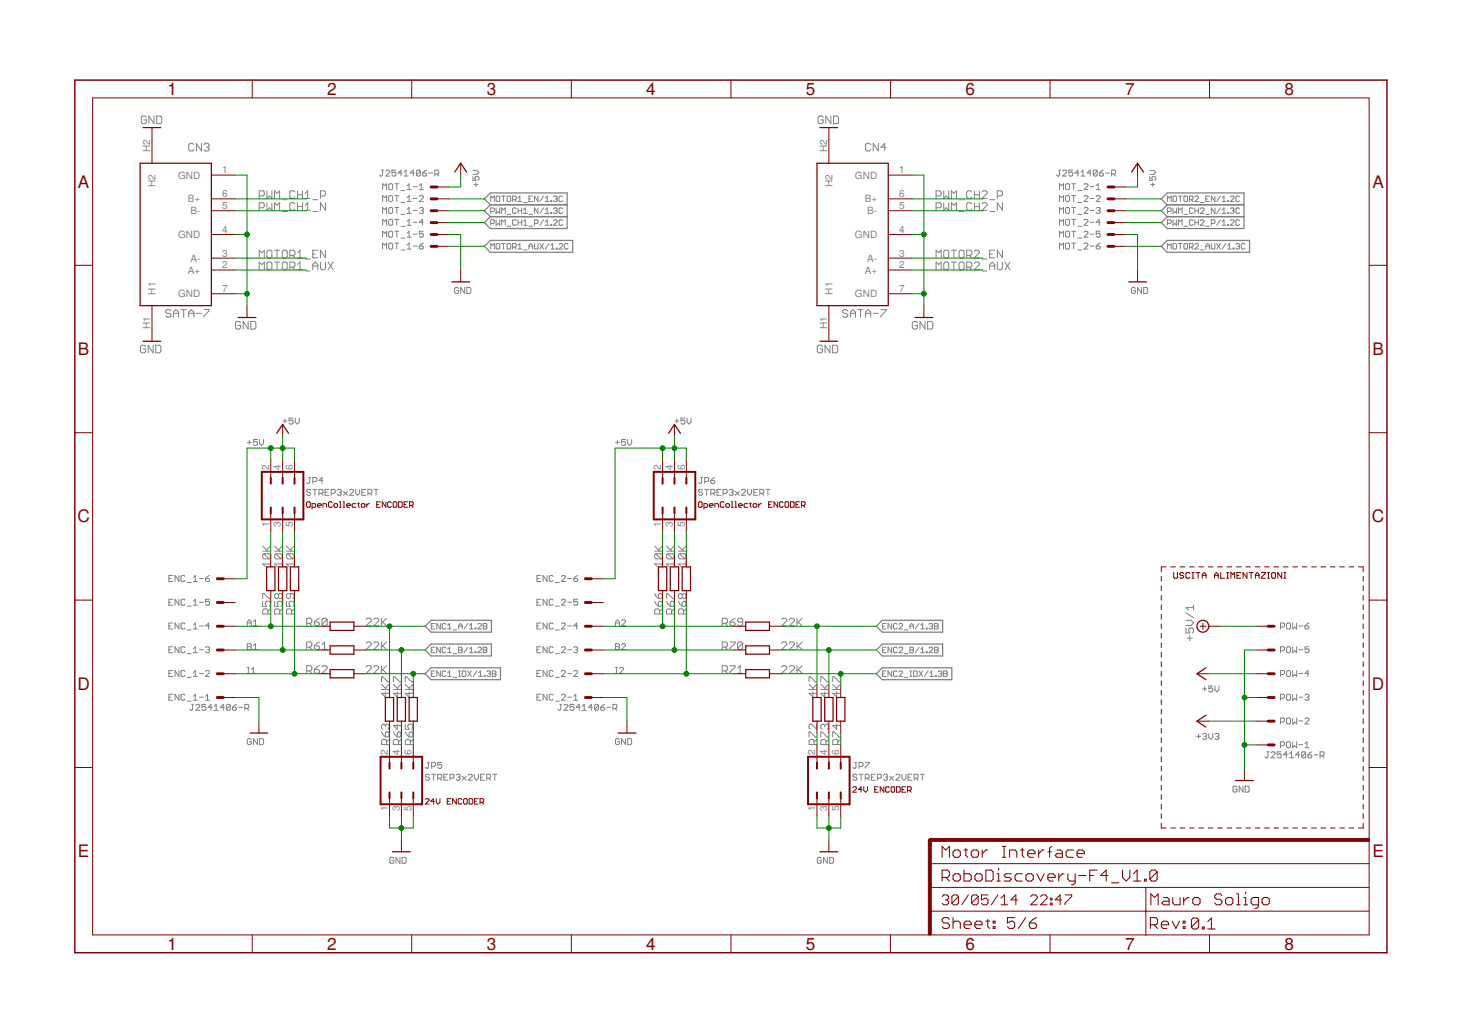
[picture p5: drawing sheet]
<svg xmlns="http://www.w3.org/2000/svg" width="297mm" height="210mm" viewBox="0 0 297 210" stroke-linecap="round" stroke-linejoin="round" font-family="sans-serif">
<defs><g id="words">
<g font-size="3.5" fill="#800000">
<text x="34.1" y="19.3">1</text>
<text x="66.5" y="19.3">2</text>
<text x="98.9" y="19.3">3</text>
<text x="131.3" y="19.3">4</text>
<text x="163.7" y="19.3">5</text>
<text x="196.2" y="19.3">6</text>
<text x="228.6" y="19.3">7</text>
<text x="261" y="19.3">8</text>
<text x="15.8" y="38.1">A</text>
<text x="278.8" y="38.1">A</text>
<text x="15.8" y="72.1">B</text>
<text x="278.8" y="72.1">B</text>
<text x="15.8" y="106.2">C</text>
<text x="278.7" y="106.2">C</text>
<text x="15.8" y="140.2">D</text>
<text x="278.7" y="140.2">D</text>
<text x="15.8" y="174.2">E</text>
<text x="278.8" y="174.2">E</text>
<text x="34.1" y="193">1</text>
<text x="66.5" y="193">2</text>
<text x="98.9" y="193">3</text>
<text x="131.3" y="193">4</text>
<text x="163.7" y="193">5</text>
<text x="196.2" y="193">6</text>
<text x="228.6" y="193">7</text>
<text x="261" y="193">8</text>
</g>
<g font-size="2" fill="#808080">
<text x="30.5" y="30.9" transform="rotate(-90 30.5 30.9)">H2</text>
<text x="45.2" y="35.2">1</text>
<text x="168.1" y="30.9" transform="rotate(-90 168.1 30.9)">H2</text>
<text x="182.7" y="35.2">1</text>
<text x="31.6" y="38" transform="rotate(-90 31.6 38)">H2</text>
<text x="36.2" y="36.3">GND</text>
<text x="38.2" y="41.1">B+</text>
<text x="45.2" y="40.1">6</text>
<text x="169.1" y="38" transform="rotate(-90 169.1 38)">H2</text>
<text x="173.7" y="36.3">GND</text>
<text x="175.7" y="41.1">B+</text>
<text x="182.7" y="40.1">6</text>
<text x="38.7" y="43.5">B-</text>
<text x="45.2" y="42.5">5</text>
<text x="45.2" y="47.3">4</text>
<text x="176.2" y="43.5">B-</text>
<text x="182.7" y="42.5">5</text>
<text x="182.7" y="47.3">4</text>
<text x="36.2" y="48.4">GND</text>
<text x="38.7" y="53.2">A-</text>
<text x="45.2" y="52.1">3</text>
<text x="173.7" y="48.4">GND</text>
<text x="176.2" y="53.2">A-</text>
<text x="182.7" y="52.1">3</text>
<text x="31.6" y="59.9" transform="rotate(-90 31.6 59.9)">H1</text>
<text x="38.2" y="55.6">A+</text>
<text x="45.2" y="54.5">2</text>
<text x="45.2" y="59.4">7</text>
<text x="169.1" y="59.9" transform="rotate(-90 169.1 59.9)">H1</text>
<text x="175.7" y="55.6">A+</text>
<text x="182.7" y="54.5">2</text>
<text x="182.7" y="59.4">7</text>
<text x="36.2" y="60.4">GND</text>
<text x="173.7" y="60.4">GND</text>
<text x="30.5" y="66.9" transform="rotate(-90 30.5 66.9)">H1</text>
<text x="168.1" y="66.9" transform="rotate(-90 168.1 66.9)">H1</text>
<text x="54.7" y="95.5" transform="rotate(-90 54.7 95.5)">2</text>
<text x="57.1" y="95.5" transform="rotate(-90 57.1 95.5)">4</text>
<text x="59.5" y="95.5" transform="rotate(-90 59.5 95.5)">6</text>
<text x="134.3" y="95.5" transform="rotate(-90 134.3 95.5)">2</text>
<text x="136.7" y="95.5" transform="rotate(-90 136.7 95.5)">4</text>
<text x="139.1" y="95.5" transform="rotate(-90 139.1 95.5)">6</text>
<text x="54.7" y="107" transform="rotate(-90 54.7 107)">1</text>
<text x="57.1" y="107" transform="rotate(-90 57.1 107)">3</text>
<text x="59.5" y="107" transform="rotate(-90 59.5 107)">5</text>
<text x="134.3" y="107" transform="rotate(-90 134.3 107)">1</text>
<text x="136.7" y="107" transform="rotate(-90 136.7 107)">3</text>
<text x="139.1" y="107" transform="rotate(-90 139.1 107)">5</text>
<text x="78.8" y="153.4" transform="rotate(-90 78.8 153.4)">2</text>
<text x="81.2" y="153.4" transform="rotate(-90 81.2 153.4)">4</text>
<text x="83.6" y="153.4" transform="rotate(-90 83.6 153.4)">6</text>
<text x="165.6" y="153.4" transform="rotate(-90 165.6 153.4)">2</text>
<text x="168.1" y="153.4" transform="rotate(-90 168.1 153.4)">4</text>
<text x="170.5" y="153.4" transform="rotate(-90 170.5 153.4)">6</text>
<text x="78.8" y="164.9" transform="rotate(-90 78.8 164.9)">1</text>
<text x="81.2" y="164.9" transform="rotate(-90 81.2 164.9)">3</text>
<text x="83.6" y="164.9" transform="rotate(-90 83.6 164.9)">5</text>
<text x="165.6" y="164.9" transform="rotate(-90 165.6 164.9)">1</text>
<text x="168.1" y="164.9" transform="rotate(-90 168.1 164.9)">3</text>
<text x="170.5" y="164.9" transform="rotate(-90 170.5 164.9)">5</text>
</g>
</g></defs>
<g fill="none" stroke="#808080" stroke-width=".2">
<path d="M29.7 23.8l-.2-.2h-.5l-.3 .2v1.1l.3 .2h.5l.2-.2v-.5h-.5M31.3 23.6v1.5l-1.1-1.5v1.5M31.8 23.6h.8l.3 .2v1.1l-.3 .2h-.8zM39.4 29.4l-.3-.3h-.5l-.2 .3v1l.2 .3h.5l.3-.3M40.9 29.1v1.6l-1-1.6v1.6M41.5 29.4l.2-.3h.5l.3 .3v.3l-.3 .2M42 29.9h.2M42.2 29.9l.3 .3v.2l-.3 .3h-.5l-.2-.3M52.7 39.8h.7l.3-.2v-.6l-.3-.2h-.7v1.5M54.2 38.8v1.5l.5-.5 .5 .5v-1.5M59.9 39l-.2-.2h-.6l-.2 .2v1.1l.2 .2h.6l.2-.2M60.5 38.8v1.5"/>
<path d="M60.5 39.6h1M61.5 38.8v1.5M62 39.3l.5-.5v1.5M65.1 39.8h.8l.2-.2v-.6l-.2-.2h-.8v1.5M77.5 34.6h.4M77.7 34.6v1l-.2 .2-.4-.2M77.7 38.5v-1.2l.4 .4 .4-.4v1.2M78.4 34.8l.2-.2h.4l.2 .2v.2l-.8 .8h.8M79 37.5l.2-.2h.4l.2 .2v.8l-.2 .2h-.4l-.2-.2zM79 39.9l.2-.1h.4l.2 .1v.8l-.2 .3h-.4l-.2-.3zM80.2 37.3h.8M80.2 39.8h.8"/>
<path d="M80.4 34.6h-.8v.6l.4-.2 .4 .2v.4l-.2 .2h-.4l-.2-.2M80.6 37.3v1.2M80.6 39.8v1.2M81.5 38.7h.8M81.7 35.2h-.8l.6-.6v1.2M82.1 35l.4-.4v1.2M82.1 35.8h.8M82.7 37.7l.4-.4v1.2M82.7 38.5h.8M83.9 37.9h.9M84.2 35.2h-.8l.6-.6v1.2M85.2 38.5h.8"/>
<path d="M85.2 37.7l.4-.4v1.2M85.2 39.9l.2-.1h.4l.2 .1v.3l-.8 .8h.8M85.4 34.8v.8l-.2 .2h-.4l-.2-.2M85.4 34.8l-.2-.2h-.4l-.2 .2v.8M85.4 34.8l-.8 .8M85.9 35.2h.5l.3 .4-.3 .2h-.4l-.1-.2zM86.7 34.6l-.8 .6M87.1 35.2h.8M88.3 35.4h.6l.2-.2v-.4l-.2-.2h-.6v1.2M88.7 35.4l.4 .4M96.1 35.9v.8h.6l-.2-.4 .2-.4h.4l.2 .2v.4l-.2 .2M96.1 34.6h.8l.4 .4-.4 .4h-.8"/>
<path d="M96.3 37.5h.8M96.7 37.1v.8M101.9 39.8h.8M102.3 39.8v1.2M108.2 39.8h-.7v1.2h.7M109.3 39.8v1.2l-.7-1.2v1.2M110.4 39.8l-.7 1.2M167.3 23.8l-.3-.2h-.5l-.3 .2v1.1l.3 .2h.5l.3-.2v-.5h-.6M168.8 23.6v1.5l-1-1.5v1.5M169.3 23.6h.8l.3 .2v1.1l-.3 .2h-.8zM176.9 29.4l-.3-.3h-.5l-.2 .3v1l.2 .3h.5l.3-.3M178.5 29.1v1.6l-1.1-1.6v1.6"/>
<path d="M180 29.9h-1l.7-.8v1.6M190.2 39.8h.8l.2-.2v-.6l-.2-.2h-.8v1.5M191.7 38.8v1.5l.6-.5 .5 .5v-1.5M197.4 39l-.2-.2h-.5l-.3 .2v1.1l.3 .2h.5l.2-.2M198 39.6h1M198 38.8v1.5M199 38.8v1.5M199.5 39l.3-.2h.5l.3 .2v.3l-1.1 1h1.1M202.6 39.8h.8l.3-.2v-.6l-.3-.2h-.8v1.5M215.1 34.6h.4M215.3 34.6v1l-.2 .2-.4-.2M215.3 38.5v-1.2l.4 .4 .4-.4v1.2"/>
<path d="M215.9 34.8l.2-.2h.4l.2 .2v.2l-.8 .8h.8M216.5 37.5l.2-.2h.4l.2 .2v.8l-.2 .2h-.4l-.2-.2zM216.5 39.9l.2-.1h.4l.2 .1v.8l-.2 .3h-.4l-.2-.3zM217.7 37.3h.8M217.7 39.8h.8M218 34.6h-.9v.6l.5-.2 .4 .2v.4l-.3 .2h-.4l-.2-.2M218.1 37.3v1.2M218.1 39.8v1.2M219 38.7h.8M219.2 35.2h-.8l.6-.6v1.2M219.6 35.8h.8M219.6 35l.4-.4v1.2"/>
<path d="M220.2 37.5l.2-.2h.4l.2 .2v.2l-.8 .8h.8M220.2 39.9l.2-.1h.4l.2 .1v.3l-.8 .8h.8M221.5 37.9h.8M221.7 35.2h-.8l.6-.6v1.2M222.7 38.5h.8M222.7 39.9l.2-.1h.4l.2 .1v.3l-.8 .8h.8M222.7 37.7l.4-.4v1.2M222.9 34.8l-.8 .8M222.9 34.8v.8l-.2 .2h-.4l-.2-.2M222.9 34.8l-.2-.2h-.4l-.2 .2v.8M223.4 35.2h.6l.2 .4-.2 .2h-.4l-.2-.2zM224.2 34.6l-.8 .6"/>
<path d="M224.6 35.2h.8M225.8 35.4h.7l.2-.2v-.4l-.2-.2h-.7v1.2M226.3 35.4l.4 .4M233.6 35.9v.8h.6l-.2-.6 .2-.2h.4l.2 .2v.4l-.2 .2M233.6 34.6h.8l.4 .4-.4 .4h-.8M233.8 37.5h.8M234.2 37.1v.8M239.4 39.8h.8M239.8 39.8v1.2M245.7 39.8h-.7v1.2h.7M246.8 39.8v1.2l-.7-1.2v1.2M247.9 39.8l-.7 1.2"/>
<path d="M52.7 42.2h.7l.3-.2v-.6l-.3-.2h-.7v1.5M52.7 52.4v-1.6l.5 .6 .5-.6v1.6M52.7 54.8v-1.5l.5 .5 .5-.5v1.5M54.2 41.2v1.5l.5-.5 .5 .5v-1.5M54.5 50.8h.5l.2 .3v1l-.2 .3h-.5l-.3-.3v-1zM54.5 53.3h.5l.2 .2v1l-.2 .3h-.5l-.3-.3v-1zM55.8 40.3v-1.5l.5 .5 .5-.5v1.5M55.8 42.7v-1.5l.5 .5 .5-.5v1.5M55.8 53.3h1M55.8 50.8h1M56.3 50.8v1.6M56.3 53.3v1.5"/>
<path d="M57.3 43h1.1M57.3 40.6h1.1M57.6 50.8h.5l.3 .3v1l-.3 .3h-.5l-.3-.3v-1zM57.6 53.3h.5l.3 .2v1l-.3 .3h-.5l-.3-.3v-1zM58.9 51.9h.8l.2-.3v-.5l-.2-.3h-.8v1.6M58.9 54.3h.8l.2-.3v-.5l-.2-.2h-.8v1.5M59.4 54.3l.5 .5M59.4 51.9l.5 .5M59.9 41.4l-.2-.2h-.6l-.2 .2v1.1l.2 .2h.6l.2-.2M60.5 41.2v1.5M60.5 42h1M60.5 54.8h1"/>
<path d="M60.5 53.8l.5-.5v1.5M60.5 51.4l.5-.6v1.6M60.5 52.4h1M61.5 41.2v1.5M62 40.3h1M62 42.7h1M62 41.7l.5-.5v1.5M62 55.1h1M62 52.6h1M63.5 54.8v-1l.6-.5 .5 .5v1M63.5 43h1.1M63.5 40.6h1.1"/>
<path d="M63.5 54h1.1M63.5 51.6h.6M64.6 50.8h-1.1v1.6h1.1M65.1 53.3v1.2l.3 .3h.5l.2-.3v-1.2M66.1 41.2v1.5l-1-1.5v1.5M66.1 50.8v1.6l-1-1.6v1.6M66.7 53.3l1 1.5M67.7 53.3l-1 1.5M77.7 41v-1.2l.4 .4 .4-.4v1.2M77.7 43.4v-1.2l.4 .4 .4-.4v1.2M77.7 45.8v-1.2l.4 .4 .4-.4v1.2M77.7 48.2v-1.2l.4 .4 .4-.4v1.2"/>
<path d="M77.7 50.6v-1.2l.4 .4 .4-.4v1.2M79 44.8l.2-.2h.4l.2 .2v.8l-.2 .2h-.4l-.2-.2zM79 42.4l.2-.2h.4l.2 .2v.8l-.2 .2h-.4l-.2-.2zM79 47.2l.2-.2h.4l.2 .2v.8l-.2 .2h-.4l-.2-.2zM79 49.6l.2-.2h.4l.2 .2v.8l-.2 .2h-.4l-.2-.2zM80.2 42.2h.8M80.2 44.6h.8M80.2 47h.8M80.2 49.4h.8M80.6 42.2v1.2M80.6 44.6v1.2M80.6 47v1.2"/>
<path d="M80.6 49.4v1.2M81.5 41.1h.8M81.5 43.6h.8M81.5 46h.8M81.5 48.4h.8M81.5 50.8h.8M82.7 40.2l.4-.4v1.2M82.7 42.6l.4-.4v1.2M82.7 45l.4-.4v1.2M82.7 47.4l.4-.4v1.2M82.7 49.8l.4-.4v1.2M82.7 41h.8"/>
<path d="M82.7 43.4h.8M82.7 45.8h.8M82.7 48.2h.8M82.7 50.6h.8M83.9 40.3h.9M83.9 42.8h.9M83.9 45.2h.9M83.9 47.6h.9M83.9 50h.9M85.2 42.4l.2-.2h.4l.2 .2-.2 .4M85.2 50h.6l.2 .4-.2 .2h-.4l-.2-.2zM85.6 42.8h.2"/>
<path d="M85.8 42.8l.2 .2-.2 .4h-.4l-.2-.2M86 47h-.8v.6l.4-.2 .4 .2v.4l-.2 .2h-.4l-.2-.2M86 45.2h-.8l.6-.6v1.2M86 49.4l-.8 .6M93.2 58.6l-.2-.2h-.4l-.2 .2v.8l.2 .2h.4l.2-.2v-.4h-.4M94.4 58.4v1.2l-.8-1.2v1.2M94.8 58.4h.7l.2 .2v.8l-.2 .2h-.7zM99.7 41v-1.2l.4 .4 .3-.4v1.2M99.7 43h.5l.2-.2v-.4l-.2-.2h-.5v1.2M99.7 45.4h.5l.2-.2v-.3l-.2-.2h-.5v1.1M99.7 50.6v-1.1l.4 .4 .3-.4v1.1M100.8 40l.2-.2h.3l.2 .2v.8l-.2 .2h-.3l-.2-.2z"/>
<path d="M100.8 49.7l.2-.2h.3l.2 .2v.7l-.2 .2h-.3l-.2-.2zM100.8 42.2v1.2l.4-.4 .3 .4v-1.2M100.8 44.7v1.1l.4-.4 .3 .4v-1.1M101.9 43.4v-1.2l.4 .4 .4-.4v1.2M101.9 45.8v-1.1l.4 .3 .4-.3v1.1M101.9 49.5h.8M102.3 49.5v1.1M103 40l.2-.2h.4l.2 .2v.8l-.2 .2h-.4l-.2-.2zM103 43.6h.8M103 46h.8M103 49.7l.2-.2h.4l.2 .2v.7l-.2 .2h-.4l-.2-.2zM104.1 40.6h.6l.2-.2v-.4l-.2-.2h-.6v1.2"/>
<path d="M104.1 50.2h.6l.2-.2v-.3l-.2-.2h-.6v1.1M104.5 50.2l.4 .4M104.5 40.6l.4 .4M104.9 42.4l-.2-.2h-.4l-.2 .2v.8l.2 .2h.4l.2-.2M104.9 44.9l-.2-.2h-.4l-.2 .2v.7l.2 .2h.4l.2-.2M105.2 40.2l.4-.4v1.2M105.2 41h.8M105.2 50.6h.8M105.2 42.2v1.2M105.2 44.7v1.1M105.2 42.8h.8M105.2 45.2h.8"/>
<path d="M105.2 49.9l.4-.4v1.1M106 42.2v1.2M106 44.7v1.1M106.4 41.1h.7M106.4 43.4h.7M106.4 45.8h.7M106.4 50.8h.7M106.4 42.6l.3-.4v1.2M106.4 45l.3-.3v1.1M107.5 43.6h.7M107.5 46h.7M107.5 50.6v-.7l.3-.4 .4 .4v.7"/>
<path d="M107.5 50h.7M107.5 40.4h.3M108.6 49.5v.9l.2 .2h.3l.2-.2v-.9M108.6 45.4h.5l.2-.2v-.3l-.2-.2h-.5v1.1M109.3 42.2v1.2l-.7-1.2v1.2M109.7 49.5l.7 1.1M110.4 42.2l-.7 1.2M110.4 44.7l-.7 1.1M110.4 49.5l-.7 1.1M110.8 40.2l.4-.4v1.2M110.8 41h.7M110.8 43.4h.7"/>
<path d="M110.8 45.8h.7M110.8 42.6l.4-.4v1.2M110.8 45l.4-.3v1.1M111.5 49.5l-.7 1.1M111.9 40.8h.2v.2h-.2zM111.9 43.2h.2v.2h-.2zM111.9 45.6h.2v.2h-.2zM111.9 50.6h.7M111.9 49.9l.4-.4v1.1M112.5 44.9l.1-.2h.4l.2 .2v.1l-.7 .8h.7M112.5 42.4l.1-.2h.4l.2 .2-.2 .4M112.5 40l.1-.2h.4l.2 .2-.2 .4"/>
<path d="M112.8 42.8h.2M112.8 40.4h.2M113 40.4l.2 .2-.2 .4h-.4l-.1-.2M113 42.8l.2 .2-.2 .4h-.4l-.1-.2M113 50.4h.2v.2h-.2zM113.6 49.7l.1-.2h.4l.2 .2v.2l-.7 .7h.7M114.3 40l-.2-.2h-.4l-.1 .2v.8l.1 .2h.4l.2-.2M114.3 42.4l-.2-.2h-.4l-.1 .2v.8l.1 .2h.4l.2-.2M114.3 44.9l-.2-.2h-.4l-.1 .2v.7l.1 .2h.4l.2-.2M115.4 49.7l-.2-.2h-.3l-.2 .2v.7l.2 .2h.3l.2-.2M190.2 52.4v-1.6l.5 .6 .5-.6v1.6M190.2 42.2h.8l.2-.2v-.6l-.2-.2h-.8v1.5"/>
<path d="M190.2 54.8v-1.5l.5 .5 .5-.5v1.5M191.7 41.2v1.5l.6-.5 .5 .5v-1.5M192 50.8h.5l.3 .3v1l-.3 .3h-.5l-.3-.3v-1zM192 53.3h.5l.3 .2v1l-.3 .3h-.5l-.3-.3v-1zM193.3 40.3v-1.5l.5 .5 .5-.5v1.5M193.3 42.7v-1.5l.5 .5 .5-.5v1.5M193.3 53.3h1M193.3 50.8h1M193.8 50.8v1.6M193.8 53.3v1.5M194.9 51.1l.2-.3h.5l.3 .3v1l-.3 .3h-.5l-.2-.3zM194.9 43h1"/>
<path d="M194.9 40.6h1M195.1 53.3h.5l.3 .2v1l-.3 .3h-.5l-.2-.3v-1zM196.4 54.3h.8l.2-.3v-.5l-.2-.2h-.8v1.5M196.4 51.9h.8l.2-.3v-.5l-.2-.3h-.8v1.6M196.9 54.3l.5 .5M196.9 51.9l.5 .5M197.4 41.4l-.2-.2h-.5l-.3 .2v1.1l.3 .2h.5l.2-.2M198 53.5l.2-.2h.5l.3 .2v.3l-1 1h1M198 42h1M198 41.2v1.5M198 51.1l.2-.3h.5l.3 .3v.3l-1 1h1M199 41.2v1.5"/>
<path d="M199.5 41.4l.3-.2h.5l.3 .2v.3l-1.1 1h1.1M199.5 55.1h1.1M199.5 52.6h1.1M201.1 43h1M201.1 40.6h1M201.1 54h1M201.1 51.6h.5M201.1 54.8v-1l.5-.5 .5 .5v1M202.1 50.8h-1v1.6h1M202.6 53.3v1.2l.3 .3h.5l.3-.3v-1.2M203.7 41.2v1.5l-1.1-1.5v1.5M203.7 50.8v1.6l-1.1-1.6v1.6"/>
<path d="M204.2 53.3l1 1.5M205.2 53.3l-1 1.5M215.3 41v-1.2l.4 .4 .4-.4v1.2M215.3 43.4v-1.2l.4 .4 .4-.4v1.2M215.3 45.8v-1.2l.4 .4 .4-.4v1.2M215.3 48.2v-1.2l.4 .4 .4-.4v1.2M215.3 50.6v-1.2l.4 .4 .4-.4v1.2M216.5 44.8l.2-.2h.4l.2 .2v.8l-.2 .2h-.4l-.2-.2zM216.5 42.4l.2-.2h.4l.2 .2v.8l-.2 .2h-.4l-.2-.2zM216.5 47.2l.2-.2h.4l.2 .2v.8l-.2 .2h-.4l-.2-.2zM216.5 49.6l.2-.2h.4l.2 .2v.8l-.2 .2h-.4l-.2-.2zM217.7 42.2h.8"/>
<path d="M217.7 44.6h.8M217.7 47h.8M217.7 49.4h.8M218.1 42.2v1.2M218.1 44.6v1.2M218.1 47v1.2M218.1 49.4v1.2M219 41.1h.8M219 43.6h.8M219 46h.8M219 48.4h.8M219 50.8h.8"/>
<path d="M220.2 49.6l.2-.2h.4l.2 .2v.2l-.8 .8h.8M220.2 42.4l.2-.2h.4l.2 .2v.2l-.8 .8h.8M220.2 44.8l.2-.2h.4l.2 .2v.2l-.8 .8h.8M220.2 47.2l.2-.2h.4l.2 .2v.2l-.8 .8h.8M221.5 40.3h.8M221.5 42.8h.8M221.5 45.2h.8M221.5 47.6h.8M221.5 50h.8M222.7 42.4l.2-.2h.4l.2 .2-.2 .4M222.7 50h.6l.2 .4-.2 .2h-.4l-.2-.2zM223.1 42.8h.2"/>
<path d="M223.3 42.8l.2 .2-.2 .4h-.4l-.2-.2M223.5 45.2h-.8l.6-.6v1.2M223.5 47h-.8v.6l.4-.2 .4 .2v.4l-.2 .2h-.4l-.2-.2M223.5 49.4l-.8 .6M230.7 58.6l-.2-.2h-.4l-.2 .2v.8l.2 .2h.4l.2-.2v-.4h-.4M231.9 58.4v1.2l-.8-1.2v1.2M232.4 58.4h.6l.2 .2v.8l-.2 .2h-.6zM237.2 41v-1.2l.4 .4 .4-.4v1.2M237.2 43h.6l.2-.2v-.4l-.2-.2h-.6v1.2M237.2 45.4h.6l.2-.2v-.3l-.2-.2h-.6v1.1M237.2 50.6v-1.1l.4 .4 .4-.4v1.1M238.3 40l.2-.2h.4l.2 .2v.8l-.2 .2h-.4l-.2-.2z"/>
<path d="M238.3 49.7l.2-.2h.4l.2 .2v.7l-.2 .2h-.4l-.2-.2zM238.3 42.2v1.2l.4-.4 .4 .4v-1.2M238.3 44.7v1.1l.4-.4 .4 .4v-1.1M239.4 45.8v-1.1l.4 .3 .4-.3v1.1M239.4 43.4v-1.2l.4 .4 .4-.4v1.2M239.4 49.5h.8M239.8 49.5v1.1M240.5 40l.2-.2h.4l.2 .2v.8l-.2 .2h-.4l-.2-.2zM240.5 43.6h.8M240.5 46h.8M240.5 49.7l.2-.2h.4l.2 .2v.7l-.2 .2h-.4l-.2-.2zM241.7 40.6h.5l.2-.2v-.4l-.2-.2h-.5v1.2"/>
<path d="M241.7 50.2h.5l.2-.2v-.3l-.2-.2h-.5v1.1M242 50.2l.4 .4M242 40.6l.4 .4M242.4 42.4l-.2-.2h-.4l-.1 .2v.8l.1 .2h.4l.2-.2M242.4 44.9l-.2-.2h-.4l-.1 .2v.7l.1 .2h.4l.2-.2M242.8 40l.2-.2h.3l.2 .2v.2l-.7 .8h.7M242.8 49.7l.2-.2h.3l.2 .2v.2l-.7 .7h.7M242.8 42.8h.7M242.8 45.2h.7M242.8 42.2v1.2M242.8 44.7v1.1M243.5 42.2v1.2"/>
<path d="M243.5 44.7v1.1M243.9 41.1h.7M243.9 42.4l.2-.2h.3l.2 .2v.2l-.7 .8h.7M243.9 44.9l.2-.2h.3l.2 .2v.1l-.7 .8h.7M243.9 50.8h.7M245 43.6h.7M245 46h.7M245 50.6v-.7l.4-.4 .3 .4v.7M245 50h.7M245 40.4h.4M246.1 45.4h.6l.1-.2v-.3l-.1-.2h-.6v1.1M246.1 49.5v.9l.2 .2h.4l.1-.2v-.9"/>
<path d="M246.8 42.2v1.2l-.7-1.2v1.2M247.2 49.5l.7 1.1M247.9 42.2l-.7 1.2M247.9 44.7l-.7 1.1M247.9 49.5l-.7 1.1M248.3 40.2l.4-.4v1.2M248.3 41h.7M248.3 43.4h.7M248.3 45.8h.7M248.3 42.6l.4-.4v1.2M248.3 45l.4-.3v1.1M249 49.5l-.7 1.1"/>
<path d="M249.4 40.8h.2v.2h-.2zM249.4 43.2h.2v.2h-.2zM249.4 45.6h.2v.2h-.2zM249.4 50.6h.8M249.4 49.9l.4-.4v1.1M250 40l.2-.2h.3l.2 .2v.2l-.7 .8h.7M250 44.9l.2-.2h.3l.2 .2v.1l-.7 .8h.7M250 42.4l.2-.2h.3l.2 .2-.2 .4M250.4 42.8h.1M250.5 50.4h.2v.2h-.2zM250.5 42.8l.2 .2-.2 .4h-.3l-.2-.2M251.1 49.7l.2-.2h.4l.1 .2-.1 .3"/>
<path d="M251.5 50h.2M251.7 50l.1 .2-.1 .4h-.4l-.2-.2M251.8 40l-.1-.2h-.4l-.2 .2v.8l.2 .2h.4l.1-.2M251.8 42.4l-.1-.2h-.4l-.2 .2v.8l.2 .2h.4l.1-.2M251.8 44.9l-.1-.2h-.4l-.2 .2v.7l.2 .2h.4l.1-.2M252.9 49.7l-.1-.2h-.4l-.2 .2v.7l.2 .2h.4l.1-.2M29.6 70.4l-.3-.3h-.5l-.3 .3v1l.3 .3h.5l.3-.3v-.5h-.5M31.1 70.1v1.6l-1-1.6v1.6M31.6 70.1h.8l.3 .3v1l-.3 .3h-.8zM34.7 63.2l-.2-.3h-.5l-.3 .3v.2l.3 .3h.5l.2 .2v.3l-.2 .3h-.5l-.3-.3M35.2 63.7h1.1M35.2 64.5v-1.1l.6-.5 .5 .5v1.1"/>
<path d="M36.8 62.9h1M37.3 62.9v1.6M38.4 63.7h1M38.4 64.5v-1.1l.5-.5 .5 .5v1.1M39.9 63.7h1M41.5 62.9h1v.3l-1 1v.3M48.9 65.6l-.3-.3h-.5l-.3 .3v1l.3 .3h.5l.3-.3v-.5h-.5M50.4 65.3v1.6l-1-1.6v1.6M50.9 65.3h.8l.3 .3v1l-.3 .3h-.8zM167.1 70.4l-.3-.3h-.5l-.2 .3v1l.2 .3h.5l.3-.3v-.5h-.5M168.6 70.1v1.6l-1-1.6v1.6M169.2 70.1h.7l.3 .3v1l-.3 .3h-.7z"/>
<path d="M172.2 63.2l-.2-.3h-.5l-.3 .3v.2l.3 .3h.5l.2 .2v.3l-.2 .3h-.5l-.3-.3M172.8 63.7h1M172.8 64.5v-1.1l.5-.5 .5 .5v1.1M174.3 62.9h1M174.8 62.9v1.6M175.9 63.7h1M175.9 64.5v-1.1l.5-.5 .5 .5v1.1M177.4 63.7h1.1M179 62.9h1v.3l-1 1v.3M186.4 65.6l-.3-.3h-.5l-.2 .3v1l.2 .3h.5l.3-.3v-.5h-.5M187.9 65.3v1.6l-1-1.6v1.6M188.5 65.3h.8l.2 .3v1l-.2 .3h-.8z"/>
<path d="M50.2 89.9h.9M50.7 89.5v.8M52.3 89.3h-.8v.6l.4-.2 .4 .2v.4l-.2 .2h-.4l-.2-.2M52.7 89.3v.8l.4 .4 .5-.4v-.8M57.5 85.6h.8M57.9 85.2v.8M59.5 85h-.8v.6l.6-.2 .2 .2v.4l-.2 .2h-.4l-.2-.2M60 85v.8l.4 .4 .4-.4v-.8M62.7 97h.4M62.9 97v1l-.2 .2-.4-.2M63.1 99.6l-.2-.2h-.4l-.2 .2 .2 .4h.4l.2 .2-.2 .4h-.4l-.2-.2M63.6 99.4h.8"/>
<path d="M63.6 97.8h.6l.2-.2v-.4l-.2-.2h-.6v1.2M64 99.4v1.2M65.6 97.6h-.8l.6-.6v1.2M66.8 99.4h-.8v1.2h.8M68.5 99.6l.2-.2h.4l.2 .2-.2 .4M69.8 99.8l.8 .8M70.6 99.8l-.8 .8M71 99.6l.2-.2h.4l.2 .2v.2l-.8 .8h.8M72.3 99.4v.8l.4 .4 .4-.4v-.8M74.3 99.4h-.8v1.2h.8M76 99.4h.8M76.4 99.4v1.2"/>
<path d="M125.1 89.9h.8M125.5 89.5v.8M127.1 89.3h-.8v.6l.4-.2 .4 .2v.4l-.2 .2h-.4l-.2-.2M127.5 89.3v.8l.4 .4 .4-.4v-.8M137.1 85.6h.8M137.5 85.2v.8M139.1 85h-.8v.6l.7-.2 .1 .2v.4l-.1 .2h-.4l-.3-.2M139.6 85v.8l.4 .4 .4-.4v-.8M142.3 97h.4M142.5 97v1l-.2 .2-.4-.2M142.7 99.6l-.2-.2h-.4l-.2 .4 .2 .2h.4l.2 .4-.2 .2h-.4l-.2-.2M143.2 99.4h.8"/>
<path d="M143.2 97.8h.6l.2-.2v-.4l-.2-.2h-.6v1.2M143.6 99.4v1.2M144.4 97.6h.6l.2 .4-.2 .2h-.4l-.2-.2zM145.2 97l-.8 .6M146.5 99.4h-.8v1.2h.8M148.1 99.6l.3-.2h.4l.1 .2-.1 .4M149.4 99.8l.8 .8M150.2 99.8l-.8 .8M150.6 99.6l.2-.2h.4l.2 .2v.2l-.8 .8h.8M151.9 99.4v.8l.4 .4 .4-.4v-.8M153.9 99.4h-.8v1.2h.8M155.6 99.4h.8"/>
<path d="M156 99.4v1.2M34.3 117.5h.4M35.1 116.9h-.8v1.3h.8M36.4 116.9v1.3l-.8-1.3v1.3M37.6 117.1l-.2-.2h-.4l-.2 .2v.8l.2 .3h.4l.2-.3M38 118.4h.8M39.3 118.2h.8M39.3 117.3l.4-.4v1.3M40.5 117.5h.8M41.8 117.5h.6l.2 .4-.2 .3h-.4l-.2-.3zM42.6 116.9l-.8 .6M53.4 112h1.5"/>
<path d="M53.4 111l1 1M53.6 112.5h1.1l.2 .3v.5l-.2 .3M53.6 112.5l-.2 .3v.5l.2 .3h1.1M53.6 112.5l1.1 1.1M54.9 114.6h-1.5l.5 .5M54.9 114.1v1M54.9 111l-.7 .7M55.8 112h1.5M55.8 111l1 1M56 112.5l-.2 .3v.5l.2 .3h1.1M56 112.5h1.1l.2 .3v.5l-.2 .3M56 112.5l1.1 1.1"/>
<path d="M57.3 114.6h-1.5l.5 .5M57.3 114.1v1M57.3 111l-.7 .7M58.2 112h1.6M58.2 111l1 1M58.5 112.5l-.3 .3v.5l.3 .3h1M58.5 112.5h1l.3 .3v.5l-.3 .3M58.5 112.5l1 1.1M59.8 114.6h-1.6l.5 .5M59.8 114.1v1M59.8 111l-.8 .7M64.8 100.2h.6l.2-.2v-.4l-.2-.2h-.6v1.2"/>
<path d="M65.2 100.2l.4 .4M66 100h.4M67.3 100.2h.6l.2-.2v-.4l-.2-.2h-.6v1.2M68.9 100h.2M69.1 100l.2 .2-.2 .4h-.4l-.2-.2M73.5 100h.4M74.8 100.2h.6l.2-.2v-.4l-.2-.2h-.6v1.2M75.2 100.2l.4 .4M109.1 117.5h.4M109.9 116.9h-.8v1.3h.8M111.1 116.9v1.3l-.8-1.3v1.3M112.4 117.1l-.2-.2h-.4l-.2 .2v.8l.2 .3h.4l.2-.3"/>
<path d="M112.8 118.4h.8M114.1 117.1l.2-.2h.4l.2 .2v.2l-.8 .9h.8M115.3 117.5h.8M116.6 117.5h.6l.2 .4-.2 .3h-.4l-.2-.3zM117.4 116.9l-.8 .6M133 112h1.6M133 111l1 1M133.3 112.5l-.3 .3v.5l.3 .3h1M133.3 112.5h1l.3 .3v.5l-.3 .3M133.3 112.5l1 1.1M134.6 114.6h-1.6l.5 .5M134.6 114.1v1"/>
<path d="M134.6 111l-.8 .7M135.4 112h1.6M135.4 111l1 1M135.7 112.5h1l.3 .3v.5l-.3 .3M135.7 112.5l-.3 .3v.5l.3 .3h1M135.7 112.5l1 1.1M137 114.6h-1.6l.5 .5M137 114.1v1M137 111l-.8 .7M137.8 112h1.6M137.8 111l1.1 1M138.1 112.5l-.3 .3v.5l.3 .3h1"/>
<path d="M138.1 112.5h1l.3 .3v.5l-.3 .3M138.1 112.5l1 1.1M139.4 114.6h-1.6l.5 .5M139.4 114.1v1M139.4 111l-.8 .7M144.4 100.2h.6l.2-.2v-.4l-.2-.2h-.6v1.2M144.8 100.2l.4 .4M145.7 100h.4M146.9 100.2h.6l.2-.2v-.4l-.2-.2h-.6v1.2M148.5 100h.3M148.8 100l.1 .2-.1 .4h-.4l-.3-.2M153.1 100h.4"/>
<path d="M154.4 100.2h.6l.2-.2v-.4l-.2-.2h-.6v1.2M154.8 100.2l.4 .4M34.3 127.2h.4M34.3 132h.4M34.3 136.8h.4M34.3 122.4h.4M35.1 136.2h-.8v1.3h.8M35.1 131.4h-.8v1.2h.8M35.1 126.6h-.8v1.2h.8M35.1 121.8h-.8v1.2h.8M36.4 121.8v1.2l-.8-1.2v1.2M36.4 126.6v1.2l-.8-1.2v1.2"/>
<path d="M36.4 131.4v1.2l-.8-1.2v1.2M36.4 136.2v1.3l-.8-1.3v1.3M37.6 136.4l-.2-.2h-.4l-.2 .2v.8l.2 .3h.4l.2-.3M37.6 131.6l-.2-.2h-.4l-.2 .2v.8l.2 .2h.4l.2-.2M37.6 126.8l-.2-.2h-.4l-.2 .2v.8l.2 .2h.4l.2-.2M37.6 122l-.2-.2h-.4l-.2 .2v.8l.2 .2h.4l.2-.2M38 137.6h.8M38 132.8h.8M38 128h.8M38 123.2h.8M39.3 137.5h.8M39.3 132.6h.8"/>
<path d="M39.3 127.8h.8M39.3 123h.8M39.3 122.2l.4-.4v1.2M39.3 127l.4-.4v1.2M39.3 131.8l.4-.4v1.2M39.3 136.7l.4-.5v1.3M40.5 127.2h.8M40.5 132h.8M40.5 136.8h.8M40.5 122.4h.8M41.8 136.4l.2-.2h.4l.2 .2v.3l-.8 .8h.8M41.8 131.6l.2-.2h.4l.2 .2-.2 .4"/>
<path d="M42.2 132h.2M42.4 132l.2 .2-.2 .4h-.4l-.2-.2M42.6 127.2h-.8l.6-.6v1.2M42.6 121.8h-.8v.6l.4-.2 .4 .2v.4l-.2 .2h-.4l-.2-.2M50.2 127.2v-.8l.5-.4 .4 .4v.8M50.2 130.8h.7l.2 .2-.2 .4 .2 .4-.2 .2h-.7zM50.2 136.8h.5M50.2 131.4h.7M50.2 126.6h.9M50.2 135.6h.5M50.5 135.6v1.2M51.1 136l.4-.4v1.2"/>
<path d="M51.1 136.8h.8M51.5 127.2h.8M51.5 132h.8M51.5 126.4l.4-.4v1.2M51.5 131.2l.4-.4v1.2M53.4 122.2v1h.8l-.3-.5v-.3l.3-.2h.5l.2 .2v.6l-.2 .2M53.4 121.6v-1h.2l1.1 1h.2M54.4 124.8v-.8l-.2-.3h-.6l-.2 .3v.8h1.5M54.9 123.7l-.5 .5M55.8 122.2v1h.8l-.3-.5v-.3l.3-.2h.5l.2 .2v.6l-.2 .2M56.6 120.9l.2-.3h.3l.2 .3v.5l-.2 .2h-.3l-.2-.2M56.6 120.9l-.3-.3h-.3l-.2 .3v.5l.2 .2h.3l.3-.2"/>
<path d="M56.6 120.9v.5M56.8 124.8v-.8l-.2-.3h-.6l-.2 .3v.8h1.5M57.3 123.7l-.5 .5M58.2 122.2v1h.8l-.3-.5v-.3l.3-.2h.5l.3 .2v.6l-.3 .2M59 120.6v.8l-.3 .2h-.2l-.3-.2v-.5l.3-.3h1l.3 .3v.5l-.3 .2M59.2 124.8v-.8l-.2-.3h-.5l-.3 .3v.8h1.6M59.8 123.7l-.6 .5M62.3 126.7h.8l.3-.3v-.5l-.3-.3h-.8v1.6M62.3 131.5h.8l.3-.3v-.5l-.3-.2h-.8v1.5M62.3 136.3h.8l.3-.2v-.6l-.3-.2h-.8v1.5M62.8 126.7l.6 .5M62.8 131.5l.6 .5"/>
<path d="M62.8 136.3l.6 .5M63.9 126.4h.7l.3 .3v.2l-.3 .3h-.5l-.2-.3zM63.9 131.2h.7l.3 .3v.2l-.3 .3h-.5l-.2-.3zM63.9 136.1h.7l.3 .2v.3l-.3 .2h-.5l-.2-.2zM64.9 125.6l-.5 .3-.5 .5M64.9 130.5l-.5 .2-.5 .5M64.9 135.3l-.5 .2-.5 .6M65.4 132h1.1M65.4 135.5l.3-.2h.5l.3 .2v.3l-1.1 1h1.1M65.4 131l.5-.5v1.5M66.5 125.9v1l-.3 .3h-.5l-.3-.3M66.5 125.9l-.3-.3h-.5l-.3 .3v1"/>
<path d="M66.5 125.9l-1.1 1M74.4 125.9l.2-.3h.6l.2 .3v.3l-1 1h1M74.4 130.7l.2-.2h.6l.2 .2v.3l-1 1h1M74.4 135.5l.2-.2h.6l.2 .2v.3l-1 1h1M75.9 125.9l.3-.3h.5l.3 .3v.3l-1.1 1h1.1M75.9 130.7l.3-.2h.5l.3 .2v.3l-1.1 1h1.1M75.9 135.5l.3-.2h.5l.3 .2v.3l-1.1 1h1.1M77.5 125.6v1.6M77.5 130.5v1.5M77.5 135.3v1.5M77.5 138.5v-1h.3l1 1h.3M77.5 139.1l1 1"/>
<path d="M77.7 126.4l.8 .8M77.7 131.2l.8 .8M77.7 136.1l.8 .7M78.5 125.6l-1 1.1M78.5 130.5l-1 1M78.5 135.3l-1 1M79.1 139.1l-.8 .7M79.9 138.5v-1h.3l1 1h.3M79.9 139.1l1.1 1M81.5 139.1l-.8 .7M82.3 138.5v-1h.3l1 1h.3M82.3 139.1l1.1 1"/>
<path d="M83.9 139.1l-.8 .7M87.6 136.9h.4M87.6 127.3h.4M87.6 132.1h.4M88.4 136.3h-.8v1.2h.8M88.4 131.5h-.8v1.1h.8M88.4 126.7h-.8v1.1h.8M89.5 126.7v1.1l-.8-1.1v1.1M89.5 131.5v1.1l-.8-1.1v1.1M89.5 136.3v1.2l-.8-1.2v1.2M90.6 136.5l-.2-.2h-.4l-.1 .2v.8l.1 .2h.4l.2-.2M90.6 131.7l-.2-.2h-.4l-.1 .2v.7l.1 .2h.4l.2-.2"/>
<path d="M90.6 126.9l-.2-.2h-.4l-.1 .2v.7l.1 .2h.4l.2-.2M91 137.5h.7M91 132.6h.7M91 127.8h.7M91 127.1l.3-.4v1.1M91 131.9l.3-.4v1.1M91 136.7l.3-.4v1.2M92.1 137.6h.7M92.1 132.8h.7M92.1 128h.7M93.2 127.8v-.7l.4-.4 .3 .4v.7M93.2 131.5h.5l.2 .2-.2 .4 .2 .3-.2 .2h-.5z"/>
<path d="M93.2 137.5h.4M93.2 136.3h.4M93.2 127.3h.7M93.2 132.1h.5M93.4 136.3v1.2M93.9 136.3h.6l.2 .2v.8l-.2 .2h-.6zM95 126.7l-.7 1.1M95 131.5l-.7 1.1M95 136.3l.8 1.2M95.4 132.6h.7M95.4 127.8h.7M95.4 131.9l.4-.4v1.1"/>
<path d="M95.4 127.1l.4-.4v1.1M95.8 136.3l-.8 1.2M96.5 127.6h.2v.2h-.2zM96.5 132.4h.2v.2h-.2zM96.9 136.3l-.8 1.2M97.1 131.7l.2-.2h.3l.2 .2v.2l-.7 .7h.7M97.1 126.9l.2-.2h.3l.2 .2v.2l-.7 .7h.7M97.3 136.7l.3-.4v1.2M97.3 137.5h.7M98.2 126.7h.5l.2 .2-.2 .4 .2 .3-.2 .2h-.5zM98.2 131.5h.5l.2 .2-.2 .4 .2 .3-.2 .2h-.5zM98.2 127.3h.5"/>
<path d="M98.2 132.1h.5M98.4 137.3h.2v.2h-.2zM98.9 136.5l.2-.2h.4l.2 .2-.2 .4M99.3 136.9h.2M99.5 136.9l.2 .2-.2 .4h-.4l-.2-.2M100 136.3h.6l.2 .2-.2 .4 .2 .4-.2 .2h-.6zM100 136.9h.6M109.1 127.2h.4M109.1 132h.4M109.1 136.8h.4M109.1 122.4h.4M109.9 121.8h-.8v1.2h.8"/>
<path d="M109.9 126.6h-.8v1.2h.8M109.9 131.4h-.8v1.2h.8M109.9 136.2h-.8v1.3h.8M111.1 121.8v1.2l-.8-1.2v1.2M111.1 126.6v1.2l-.8-1.2v1.2M111.1 131.4v1.2l-.8-1.2v1.2M111.1 136.2v1.3l-.8-1.3v1.3M112.4 131.6l-.2-.2h-.4l-.2 .2v.8l.2 .2h.4l.2-.2M112.4 122l-.2-.2h-.4l-.2 .2v.8l.2 .2h.4l.2-.2M112.4 126.8l-.2-.2h-.4l-.2 .2v.8l.2 .2h.4l.2-.2M112.4 136.4l-.2-.2h-.4l-.2 .2v.8l.2 .3h.4l.2-.3M112.8 137.6h.8"/>
<path d="M112.8 132.8h.8M112.8 128h.8M112.8 123.2h.8M114.1 122l.2-.2h.4l.2 .2v.2l-.8 .8h.8M114.1 126.8l.2-.2h.4l.2 .2v.2l-.8 .8h.8M114.1 131.6l.2-.2h.4l.2 .2v.2l-.8 .8h.8M114.1 136.4l.2-.2h.4l.2 .2v.3l-.8 .8h.8M115.3 127.2h.8M115.3 132h.8M115.3 136.8h.8M115.3 122.4h.8M116.6 136.4l.2-.2h.4l.2 .2v.3l-.8 .8h.8"/>
<path d="M116.6 131.6l.2-.2h.4l.2 .2-.2 .4M117 132h.2M117.2 132l.2 .2-.2 .4h-.4l-.2-.2M117.4 127.2h-.8l.6-.6v1.2M117.4 121.8h-.8v.6l.4-.2 .4 .2v.4l-.2 .2h-.4l-.2-.2M125.1 127.2v-.8l.4-.4 .4 .4v.8M125.1 130.8h.5l.3 .2-.3 .4 .3 .4-.3 .2h-.5zM125.1 136.8h.4M125.1 131.4h.5M125.1 126.6h.8M125.1 135.6h.4M125.2 135.6v1.2"/>
<path d="M125.9 135.8l.2-.2h.4l.2 .2v.2l-.8 .8h.8M126.3 126.2l.2-.2h.4l.2 .2v.2l-.8 .8h.8M126.3 131l.2-.2h.4l.2 .2v.2l-.8 .8h.8M133 122.2l.8 1M133 120.6l.3 .5 .5 .5M133.8 120.9l.2-.3h.3l.3 .3v.5l-.3 .2h-.5zM133.8 122.4l.2-.2h.3l.3 .2v.6l-.3 .2h-.5zM134 124.8v-.8l-.2-.3h-.5l-.3 .3v.8h1.6M134.6 123.7l-.6 .5M135.4 121.6v-1h.3l1 1h.3M135.4 122.2l.8 1M136.2 122.4l.2-.2h.3l.3 .2v.6l-.3 .2h-.5z"/>
<path d="M136.4 124.8v-.8l-.2-.3h-.5l-.3 .3v.8h1.6M137 123.7l-.6 .5M137.8 122.2l.8 1M138.6 120.9l.3-.3h.2l.3 .3v.5l-.3 .2h-.2l-.3-.2M138.6 122.4l.3-.2h.2l.3 .2v.6l-.3 .2h-.5zM138.6 120.9l-.3-.3h-.2l-.3 .3v.5l.3 .2h.2l.3-.2M138.6 120.9v.5M138.9 124.8v-.8l-.3-.3h-.5l-.3 .3v.8h1.6M139.4 123.7l-.5 .5M146.7 126.7h.8l.3-.3v-.5l-.3-.3h-.8v1.6M146.7 131.5h.8l.3-.3v-.5l-.3-.2h-.8v1.5M146.7 136.3h.8l.3-.2v-.6l-.3-.2h-.8v1.5"/>
<path d="M147.3 126.7l.5 .5M147.3 131.5l.5 .5M147.3 136.3l.5 .5M148.3 126.4h.8l.3 .3v.2l-.3 .3h-.5l-.3-.3zM148.3 130.5h1.1v.2l-1.1 1v.3M148.3 135.3h1.1v.2l-1.1 1.1v.2M149.4 125.6l-.6 .3-.5 .5M149.9 136.8h1M149.9 135.8l.5-.5v1.5M150.9 126.4h-.8l-.2-.2v-.3l.2-.3h.5l.3 .3v1l-.3 .3h-.5l-.2-.3M150.9 130.7v1l-.3 .3h-.5l-.2-.3M150.9 130.7l-.3-.2h-.5l-.2 .2v1"/>
<path d="M150.9 130.7l-1 1M158.8 125.9l.3-.3h.5l.3 .3v.3l-1.1 1h1.1M158.8 130.7l.3-.2h.5l.3 .2v.3l-1.1 1h1.1M158.8 135.5l.3-.2h.5l.3 .2v.3l-1.1 1h1.1M160.4 125.9l.2-.3h.5l.3 .3v.3l-1 1h1M160.4 130.7l.2-.2h.5l.3 .2v.3l-1 1h1M160.4 135.5l.2-.2h.5l.3 .2v.3l-1 1h1M161.9 125.6v1.6M161.9 130.5v1.5M161.9 135.3v1.5M162.2 126.4l.8 .8M162.2 131.2l.8 .8"/>
<path d="M162.2 136.1l.8 .7M163 125.6l-1.1 1.1M163 130.5l-1.1 1M163 135.3l-1.1 1M164.4 138.5v-1h.2l1.1 1h.2M164.4 139.1l1 1M165.9 139.1l-.8 .7M166.8 138.5v-1h.2l1.1 1h.2M166.8 139.1l1 1M168.3 139.1l-.7 .7M169.2 138.5v-1h.3l1 1h.2M169.2 139.1l1 1"/>
<path d="M170.7 139.1l-.7 .7M179.3 136.9h.4M179.3 127.3h.4M179.3 132.1h.4M180 136.3h-.7v1.2h.7M180 131.5h-.7v1.1h.7M180 126.7h-.7v1.1h.7M181.2 126.7v1.1l-.8-1.1v1.1M181.2 131.5v1.1l-.8-1.1v1.1M181.2 136.3v1.2l-.8-1.2v1.2M182.3 136.5l-.2-.2h-.4l-.2 .2v.8l.2 .2h.4l.2-.2M182.3 131.7l-.2-.2h-.4l-.2 .2v.7l.2 .2h.4l.2-.2"/>
<path d="M182.3 126.9l-.2-.2h-.4l-.2 .2v.7l.2 .2h.4l.2-.2M182.6 136.5l.2-.2h.4l.2 .2v.2l-.8 .8h.8M182.6 131.7l.2-.2h.4l.2 .2v.2l-.8 .7h.8M182.6 126.9l.2-.2h.4l.2 .2v.2l-.8 .7h.8M183.7 137.6h.8M183.7 132.8h.8M183.7 128h.8M184.9 137.5h.3M184.9 131.5h.5l.2 .2-.2 .4 .2 .3-.2 .2h-.5zM184.9 136.3h.3M184.9 127.8v-.7l.3-.4 .4 .4v.7M184.9 127.3h.7"/>
<path d="M184.9 132.1h.5M185 136.3v1.2M185.6 136.3h.6l.1 .2v.8l-.1 .2h-.6zM186.7 136.3l.8 1.2M186.7 126.7l-.7 1.1M186.7 131.5l-.7 1.1M187.1 132.6h.7M187.1 127.8h.7M187.1 127.1l.4-.4v1.1M187.1 131.9l.4-.4v1.1M187.5 136.3l-.8 1.2M188.2 127.6h.2v.2h-.2z"/>
<path d="M188.2 132.4h.2v.2h-.2zM188.6 136.3l-.8 1.2M188.7 131.7l.2-.2h.4l.2 .2v.2l-.8 .7h.8M188.7 126.9l.2-.2h.4l.2 .2-.2 .4M188.9 137.5h.8M188.9 136.7l.4-.4v1.2M189.1 127.3h.2M189.3 127.3l.2 .1-.2 .4h-.4l-.2-.2M189.9 131.5h.5l.2 .2-.2 .4 .2 .3-.2 .2h-.5zM189.9 126.7h.5l.2 .2-.2 .4 .2 .3-.2 .2h-.5zM189.9 127.3h.5M189.9 132.1h.5"/>
<path d="M190 137.3h.2v.2h-.2zM190.6 136.5l.2-.2h.4l.1 .2-.1 .4M191 136.9h.2M191.2 136.9l.1 .2-.1 .4h-.4l-.2-.2M191.7 136.3h.6l.1 .2-.1 .4 .1 .4-.1 .2h-.6zM191.7 136.9h.6M241 127.6v1h.7l-.2-.5v-.2l.2-.3h.6l.2 .3v.5l-.2 .2M241 126h1l.5 .6-.5 .5h-1M241 124.5l1.5 1M241.2 129.7h1.1M241.7 129.2v1M242.5 122.9v1.1"/>
<path d="M242.5 123.5h-1.5l.5 .5M244.3 140h.9M244.8 139.6v.8M246.4 139.4h-.8v.6l.4-.2 .4 .2v.4l-.2 .2h-.4l-.2-.2M246.8 139.4v.8l.4 .4 .4-.4v-.8M260.2 137.1h.6l.2-.3v-.4l-.2-.2h-.6v1.3M260.2 132.2h.6l.2-.2v-.4l-.2-.2h-.6v1.2M260.2 127.4h.6l.2-.2v-.4l-.2-.2h-.6v1.2M261.4 136.4l.2-.2h.4l.2 .2v.8l-.2 .3h-.4l-.2-.3zM261.4 131.6l.2-.2h.4l.2 .2v.8l-.2 .2h-.4l-.2-.2zM261.4 126.8l.2-.2h.4l.2 .2v.8l-.2 .2h-.4l-.2-.2zM262.6 126.6v1.2l.4-.4 .4 .4v-1.2"/>
<path d="M262.6 131.4v1.2l.4-.4 .4 .4v-1.2M262.6 136.2v1.3l.4-.4 .4 .4v-1.3M263.9 127.2h.8M263.9 132h.8M263.9 136.8h.8M265.1 127.2h.6l.2 .4-.2 .2h-.4l-.2-.2zM265.9 136.8h-.8l.6-.6v1.3M265.9 131.4h-.8v.6l.4-.2 .4 .2v.4l-.2 .2h-.4l-.2-.2M265.9 126.6l-.8 .6M34.3 141.7h.4M35.1 141.1h-.8v1.2h.8M36.4 141.1v1.2l-.8-1.2v1.2"/>
<path d="M37.6 141.3l-.2-.2h-.4l-.2 .2v.8l.2 .2h.4l.2-.2M38 142.5h.8M38.9 143.1h.4M39.1 143.1v1l-.2 .2-.4-.2M39.3 142.3h.8M39.3 141.5l.4-.4v1.2M39.8 143.3l.2-.2h.4l.2 .2v.2l-.8 .8h.8M40.5 141.7h.8M41.8 142.3h.8M41.8 141.5l.4-.4v1.2M41.8 143.1h-.8v.6l.6-.2 .2 .2v.4l-.2 .2h-.4l-.2-.2M43.1 143.7h-.8l.6-.6v1.2"/>
<path d="M43.5 144.3h.8M43.5 143.5l.4-.4v1.2M45.6 143.7h-.8l.6-.6v1.2M46.8 143.3v.8l-.2 .2h-.4l-.2-.2M46.8 143.3l-.2-.2h-.4l-.2 .2v.8M46.8 143.3l-.8 .8M47.2 143.7h.7l.1 .4-.1 .2h-.4l-.3-.2zM48 143.1l-.8 .6M48.5 143.7h.8M49.7 143.9h.6l.2-.2v-.4l-.2-.2h-.6v1.2M50.1 143.9l.4 .4M51.1 150.3l-.2-.2h-.4l-.3 .2v.8l.3 .2h.4l.2-.2v-.4h-.4"/>
<path d="M52.3 150.1v1.2l-.8-1.2v1.2M52.7 150.1h.6l.3 .2v.8l-.3 .2h-.6zM77.5 140.1h1.6M77.5 148.7l.3 .5 .5 .6M78.3 147.4l-.3-.2h-.2l-.3 .2v.5l.3 .3M78.3 140.6v1l-.8-.7h1.6M78.3 147.4v.3M78.3 149l.2-.3h.3l.3 .3v.5l-.3 .3h-.5zM78.3 147.4l.2-.2h.3l.3 .2v.5l-.3 .3M78.5 151.3v-.8l-.2-.2h-.5l-.3 .2v.8h1.6M79.1 150.3l-.6 .5M79.9 140.1h1.6"/>
<path d="M79.9 148.7l.3 .5 .5 .6M80.7 149l.3-.3h.2l.3 .3v.5l-.3 .3h-.5zM80.7 140.6v1l-.8-.7h1.6M80.7 147.2v1l-.8-.8h1.6M81 151.3v-.8l-.3-.2h-.5l-.3 .2v.8h1.6M81.5 150.3l-.5 .5M82.3 140.1h1.6M82.3 147.2v1h.8l-.3-.8 .3-.2h.5l.3 .2v.5l-.3 .3M82.3 148.7l.3 .5 .5 .6M83.1 140.6v1l-.8-.7h1.6M83.1 149l.3-.3h.2l.3 .3v.5l-.3 .3h-.5zM83.4 151.3v-.8l-.3-.2h-.5l-.3 .2v.8h1.6"/>
<path d="M83.9 150.3l-.5 .5M86.8 154.9h.4M87 154.9v1l-.2 .2-.4-.2M87.2 157.5l-.2-.2h-.4l-.2 .4 .2 .2h.4l.2 .4-.2 .2h-.4l-.2-.2M87.7 157.3h.8M87.7 155.7h.6l.2-.2v-.4l-.2-.2h-.6v1.2M88.1 157.3v1.2M88.9 158.1h.6l.2-.2v-.4l-.2-.2h-.6v1.2M89.3 158.1l.4 .4M89.7 154.9h-.8v.6l.4-.2 .4 .2v.4l-.2 .2h-.4l-.2-.2M90.2 157.9h.4M91 157.3h-.8v1.2h.8"/>
<path d="M91.4 158.1h.6l.2-.2v-.4l-.2-.2h-.6v1.2M92.7 157.5l.2-.2h.4l.2 .2-.2 .4M93.1 157.9h.2M93.3 157.9l.2 .2-.2 .4h-.4l-.2-.2M93.9 157.7l.8 .8M94.7 157.7l-.8 .8M95.1 157.5l.3-.2h.4l.1 .2v.2l-.8 .8h.8M96.4 157.3v.8l.4 .4 .4-.4v-.8M97.6 157.9h.4M98.4 157.3h-.8v1.2h.8M98.9 158.1h.6l.2-.2v-.4l-.2-.2h-.6v1.2M99.3 158.1l.4 .4"/>
<path d="M100.1 157.3h.8M100.5 157.3v1.2M109.1 141.7h.4M109.9 141.1h-.8v1.2h.8M111.1 141.1v1.2l-.8-1.2v1.2M112.4 141.3l-.2-.2h-.4l-.2 .2v.8l.2 .2h.4l.2-.2M112.8 142.5h.8M113.7 143.1h.4M113.9 143.1v1l-.2 .2-.4-.2M114.1 141.3l.2-.2h.4l.2 .2v.2l-.8 .8h.8M114.6 143.3l.2-.2h.4l.2 .2v.2l-.8 .8h.8M115.3 141.7h.8"/>
<path d="M116.6 141.5l.4-.4v1.2M116.6 142.3h.8M116.6 143.1h-.8v.6l.4-.2 .4 .2v.4l-.2 .2h-.4l-.2-.2M117.9 143.7h-.8l.6-.6v1.2M118.3 144.3h.8M118.3 143.5l.4-.4v1.2M120.4 143.7h-.9l.6-.6v1.2M121.6 143.3v.8l-.2 .2h-.4l-.2-.2M121.6 143.3l-.2-.2h-.4l-.2 .2v.8M121.6 143.3l-.8 .8M122 143.7h.6l.3 .4-.3 .2h-.4l-.2-.2zM122.9 143.1l-.9 .6"/>
<path d="M123.3 143.7h.8M124.5 143.9h.6l.2-.2v-.4l-.2-.2h-.6v1.2M124.9 143.9l.4 .4M125.9 150.3l-.3-.2h-.4l-.1 .2v.8l.1 .2h.4l.3-.2v-.4h-.4M127.1 150.1v1.2l-.8-1.2v1.2M127.5 150.1h.6l.2 .2v.8l-.2 .2h-.6zM164.4 140.1h1.5M164.4 149.8v-1.1h.2l1.1 1.1h.2M165.1 140.6v1l-.7-.7h1.5M165.4 151.3v-.8l-.3-.2h-.5l-.2 .2v.8h1.5M165.9 147.2v1l-1-1h-.3l-.2 .2v.5l.2 .3M165.9 150.3l-.5 .5"/>
<path d="M166.8 140.1h1.5M166.8 149.8v-1.1h.2l1.1 1.1h.2M167.6 147.4l.2-.2h.3l.2 .2v.5l-.2 .3M167.6 140.6v1l-.8-.7h1.5M167.6 147.4v.3M167.6 147.4l-.3-.2h-.3l-.2 .2v.5l.2 .3M167.8 151.3v-.8l-.2-.2h-.6l-.2 .2v.8h1.5M168.3 150.3l-.5 .5M169.2 140.1h1.5M169.2 149.8v-1.1h.3l1 1.1h.2M170 140.6v1l-.8-.7h1.5M170 147.2v1l-.8-.8h1.5"/>
<path d="M170.2 151.3v-.8l-.2-.2h-.5l-.3 .2v.8h1.5M170.7 150.3l-.5 .5M173.7 154.9h.4M173.9 154.9v1l-.2 .2-.4-.2M174.1 157.5l-.2-.2h-.4l-.2 .2 .2 .4h.4l.2 .2-.2 .4h-.4l-.2-.2M174.5 157.3h.8M174.5 155.7h.7l.1-.2v-.4l-.1-.2h-.7v1.2M174.9 157.3v1.2M175.8 158.1h.6l.2-.2v-.4l-.2-.2h-.6v1.2M175.8 154.9h.8v.2l-.8 .8v.2M176.2 158.1l.4 .4M177 157.9h.4"/>
<path d="M177.8 157.3h-.8v1.2h.8M178.3 158.1h.6l.2-.2v-.4l-.2-.2h-.6v1.2M179.5 157.5l.2-.2h.4l.2 .2-.2 .4M179.9 157.9h.2M180.1 157.9l.2 .2-.2 .4h-.4l-.2-.2M180.8 157.7l.8 .8M181.6 157.7l-.8 .8M182 157.5l.2-.2h.4l.2 .2v.2l-.8 .8h.8M183.2 157.3v.8l.5 .4 .4-.4v-.8M184.5 157.9h.4M185.3 157.3h-.8v1.2h.8M185.7 158.1h.7l.1-.2v-.4l-.1-.2h-.7v1.2"/>
<path d="M186.1 158.1l.4 .4M187 157.3h.8M187.4 157.3v1.2M243.1 149.6h.8M243.5 149.2v.8M244.3 149.2l.3-.2h.4l.2 .2-.2 .4M244.8 149.6h.2M245 149.6l.2 .2-.2 .4h-.4l-.3-.2M245.6 149v.8l.4 .4 .4-.4v-.8M246.8 149.2l.2-.2h.5l.1 .2-.1 .4M247.2 149.6h.3M247.5 149.6l.1 .2-.1 .4h-.5l-.2-.2"/>
<path d="M251.3 159.9l-.2-.2h-.4l-.2 .2v.8l.2 .3h.4l.2-.3v-.4h-.4M252.6 159.7v1.3l-.8-1.3v1.3M253 159.7h.6l.2 .2v.8l-.2 .3h-.6zM257.4 152.8h.4M257.6 152.8v1l-.2 .2-.4-.2M258.3 153l.2-.2h.4l.2 .2v.2l-.8 .8h.8M260.2 151.5h.6l.2-.2v-.4l-.2-.2h-.6v1.2M260.2 141.9h.6l.2-.2v-.4l-.2-.2h-.6v1.2M260.2 146.7h.6l.2-.2v-.4l-.2-.2h-.6v1.2M260.3 152.8h-.8v.6l.4-.2 .4 .2v.4l-.2 .2h-.4l-.2-.2M261.4 150.9l.2-.2h.4l.2 .2v.8l-.2 .2h-.4l-.2-.2zM261.4 141.3l.2-.2h.4l.2 .2v.8l-.2 .2h-.4l-.2-.2z"/>
<path d="M261.4 146.1l.2-.2h.4l.2 .2v.8l-.2 .2h-.4l-.2-.2zM261.6 153.4h-.8l.5-.6v1.2M262 154h.8M262 153.2l.4-.4v1.2M262.6 141.1v1.2l.4-.4 .4 .4v-1.2M262.6 145.9v1.2l.4-.4 .4 .4v-1.2M262.6 150.7v1.2l.4-.4 .4 .4v-1.2M263.9 151.3h.8M263.9 141.7h.8M263.9 146.5h.8M264 153.4h-.8l.6-.6v1.2M265.1 146.1l.2-.2h.4l.2 .2v.2l-.8 .8h.8"/>
<path d="M265.1 141.3l.2-.2h.4l.2 .2-.2 .4M265.1 151.9h.8M265.1 151.1l.4-.4v1.2M265.3 153v.8l-.2 .2h-.4l-.2-.2M265.3 153l-.2-.2h-.4l-.2 .2v.8M265.3 153l-.8 .8M265.5 141.7h.2M265.7 153.4h.6l.2 .4-.2 .2h-.4l-.2-.2zM265.7 141.7l.2 .2-.2 .4h-.4l-.2-.2M266.5 152.8l-.8 .6M267 153.4h.8M268.2 153.6h.6l.2-.2v-.4l-.2-.2h-.6v1.2"/>
<path d="M268.6 153.6l.4 .4M80 174.4l-.2-.2h-.4l-.2 .2v.8l.2 .2h.4l.2-.2v-.4h-.4M81.3 174.2v1.2l-.8-1.2v1.2M81.7 174.2h.6l.2 .2v.8l-.2 .2h-.6zM166.9 174.4l-.2-.2h-.4l-.2 .2v.8l.2 .2h.4l.2-.2v-.4h-.4M168.1 174.2v1.2l-.8-1.2v1.2M168.6 174.2h.5l.3 .2v.8l-.3 .2h-.5z"/>
</g>
<g fill="none" stroke="#808080" stroke-width=".25">
<path d="M98.4 50.1l1.2-1.2h16.8v2.4h-16.8zM99.6 41.6l-1.2 1.2 1.2 1.2M99.6 41.6h15.6M99.6 44h15.6M99.6 41.6l-1.2-1.2 1.2-1.2h15.6v7.2h-15.6l-1.2-1.2 1.2-1.2M237.2 41.6h15.6M237.2 44h15.6M237.2 41.6l-1.3-1.2 1.3-1.2h15.6v7.2h-15.6l-1.3-1.2 1.3-1.2M237.2 41.6l-1.3 1.2 1.3 1.2M237.2 48.9h16.7v2.4h-16.7l-1.3-1.2zM86.4 127.3l1.2-1.3h12.2v2.5h-12.2zM86.4 132.1l1.2-1.2h12.2v2.4h-12.2z"/>
<path d="M87.6 135.7h14.1v2.4h-14.1l-1.2-1.2zM178.1 136.9l1.2-1.2h14.1v2.4h-14.1zM178.1 127.3l1.2-1.3h12.2v2.5h-12.2zM179.3 130.9h12.2v2.4h-12.2l-1.2-1.2z"/>
</g>
<g fill="none" stroke="#800000" stroke-width=".2">
<path d="M18.8 19.9h259.4v170.1h-259.4zM51.2 16.3v3.6M83.7 16.3v3.6M116.1 16.3v3.6M148.5 16.3v3.6M180.9 16.3v3.6M213.3 16.3v3.6M245.7 16.3v3.6M30.9 25.9v7.3M42.9 35.6h4.9M88.8 38h2.4M93.6 33.2v2.4"/>
<path d="M168.4 25.9v7.3M180.5 35.6h4.8M226.3 38h2.4M231.1 33.2v2.4M15.2 53.9h3.6M42.9 40.4h4.9M42.9 42.8h4.9M42.9 47.6h4.9M42.9 52.5h4.9M42.9 54.9h4.9M42.9 59.7h4.9M88.8 40.4h2.4"/>
<path d="M88.8 42.8h2.4M88.8 45.2h2.4M88.8 47.6h2.4M88.8 50.1h2.4M93.6 54.9v2.4M180.5 40.4h4.8M180.5 42.8h4.8M180.5 47.6h4.8M180.5 52.5h4.8M180.5 54.9h4.8M180.5 59.7h4.8M226.3 40.4h2.4"/>
<path d="M226.3 42.8h2.4M226.3 45.2h2.4M226.3 47.6h2.4M226.3 50.1h2.4M231.1 54.9v2.4M278.2 53.9h3.6M30.9 62.1v7.2M50.2 62.1v2.4M168.4 62.1v7.2M187.7 62.1v2.4M15.2 87.9h3.6M55 93.5v3.6"/>
<path d="M57.4 86.2v2.4M57.4 93.5v3.6M59.8 93.5v3.6M134.6 93.5v3.6M137 86.2v2.4M137 93.5v3.6M139.4 93.5v3.6M278.2 87.9h3.6M45.4 117.6h2.4M55 104.3v3.6M55 112.8v2.4M57.4 104.3v3.6"/>
<path d="M57.4 112.8v2.4M59.8 104.3v3.6M59.8 112.8v2.4M62.5 102h.3l.2 .2v.7l-.2 .2h-.3l-.2-.2v-.7zM63.4 103.1h.6l.1-.2v-.4l-.1-.2h-.6v1.1M64.5 102.7h.8l-.2-.4h-.4l-.2 .2v.4l.2 .2h.4M65.6 103.1v-.8h.6l.2 .2v.6M67.5 102.2l-.2-.2h-.4l-.2 .2v.7l.2 .2h.4l.2-.2M67.8 102.5l.2-.2h.4l.2 .2v.4l-.2 .2h-.4l-.2-.2zM69 102h.2v1.1M69 103.1h.3M69.7 102h.2v1.1"/>
<path d="M69.7 103.1h.4M70.4 102.7h.8l-.2-.4h-.4l-.2 .2v.4l.2 .2h.4M72.3 102.3h-.6l-.2 .2v.4l.2 .2h.6M72.7 102.3h.3M72.8 102.2v.7l.2 .2M73.4 102.5l.2-.2h.4l.1 .2v.4l-.1 .2h-.4l-.2-.2zM74.5 102.3v.8M75.1 102.3l-.6 .4M76.5 102.5h.4M77.3 102h-.8v1.1h.8M78.4 102v1.1l-.7-1.1v1.1M79.5 102.2l-.2-.2h-.3l-.2 .2v.7l.2 .2h.3l.2-.2"/>
<path d="M80.1 102h.3l.2 .2v.7l-.2 .2h-.3l-.2-.2v-.7zM81 102h.6l.1 .2v.7l-.1 .2h-.6zM82.1 102.5h.4M82.8 102h-.7v1.1h.7M83.2 102.7h.6l.1-.2v-.3l-.1-.2h-.6v1.1M83.6 102.7l.3 .4M120.1 117.6h2.5M134.6 104.3v3.6M134.6 112.8v2.4M137 104.3v3.6M137 112.8v2.4M139.4 104.3v3.6"/>
<path d="M139.4 112.8v2.4M142.1 102h.4l.1 .2v.7l-.1 .2h-.4l-.2-.2v-.7zM143 103.1h.6l.2-.2v-.4l-.2-.2h-.6v1.1M144.1 102.7h.8l-.2-.4h-.4l-.2 .2v.4l.2 .2h.4M145.2 103.1v-.8h.6l.2 .2v.6M147.1 102.2l-.2-.2h-.4l-.2 .2v.7l.2 .2h.4l.2-.2M147.5 102.5l.2-.2h.3l.2 .2v.4l-.2 .2h-.3l-.2-.2zM148.6 102h.2v1.1M148.6 103.1h.3M149.3 102h.2v1.1M149.3 103.1h.4M150.1 102.7h.7l-.2-.4h-.4l-.1 .2v.4l.1 .2h.4"/>
<path d="M151.9 102.3h-.6l-.1 .2v.4l.1 .2h.6M152.3 102.3h.4M152.5 102.2v.7l.2 .2M153 102.5l.2-.2h.4l.2 .2v.4l-.2 .2h-.4l-.2-.2zM154.1 102.3v.8M154.7 102.3h-.2l-.4 .4M156.2 102.5h.3M156.9 102h-.7v1.1h.7M158 102v1.1l-.7-1.1v1.1M159.1 102.2l-.2-.2h-.3l-.2 .2v.7l.2 .2h.3l.2-.2M159.7 102h.4l.1 .2v.7l-.1 .2h-.4l-.2-.2v-.7zM160.6 102h.6l.2 .2v.7l-.2 .2h-.6z"/>
<path d="M161.7 102.5h.4M162.5 102h-.8v1.1h.8M162.8 102.7h.6l.2-.2v-.3l-.2-.2h-.6v1.1M163.2 102.7l.4 .4M235.9 117.1v1M235.9 119v1M236.9 115.2h-1v1M237.9 115.2h.9M239.8 115.2h.9M241.7 115.2h.9M243.6 115.2h.9M245.5 115.2h.9"/>
<path d="M247.4 115.2h.9M249.3 115.2h1M251.2 115.2h1M253.1 115.2h1M255 115.2h1M256.9 115.2h1M258.8 115.2h1M260.8 115.2h.9M262.7 115.2h.9M264.6 115.2h.9M266.5 115.2h.9M268.4 115.2h.9"/>
<path d="M270.3 115.2h1M272.2 115.2h1M274.1 115.2h1M276 115.2h1v1M277 117.1v1M277 119v1M15.2 121.9h3.6M45.4 136.9h2.4M45.4 132.1h2.4M45.4 127.3h2.4M45.4 122.4h2.4M55 120v2.4"/>
<path d="M57.4 120v2.4M59.8 120v2.4M64.7 136.9h2.4M64.7 132.1h2.4M64.7 127.3h2.4M71.9 136.9h2.4M71.9 132.1h2.4M71.9 127.3h2.4M79.1 139.3v2.4M81.6 139.3v2.4M84 139.3v2.4M120.1 136.9h2.5"/>
<path d="M120.1 132.1h2.5M120.1 127.3h2.5M120.1 122.4h2.5M134.6 120v2.4M137 120v2.4M139.4 120v2.4M149.1 136.9h2.4M149.1 132.1h2.4M149.1 127.3h2.4M156.3 136.9h2.4M156.3 132.1h2.4M156.3 127.3h2.4"/>
<path d="M166 139.3v2.4M168.4 139.3v2.4M170.8 139.3v2.4M235.9 121v1M235.9 122.9v1M235.9 124.8v1M235.9 126.8v.9M235.9 128.7v1M235.9 130.6v1M235.9 132.5v1M235.9 134.5v1M235.9 136.4v1"/>
<path d="M235.9 138.3v1M243.2 136.9h2.4M243.8 127.3h1.2M244.4 126.6v1.2M245.6 127.3h2.4M255.2 136.9h2.5M255.2 132.1h2.5M255.2 127.3h2.5M277 121v1M277 122.9v1M277 124.8v1M277 126.8v.9"/>
<path d="M277 128.7v1M277 130.6v1M277 132.5v1M277 134.5v1M277 136.4v1M277 138.3v1M278.2 121.9h3.6M15.2 156h3.6M45.4 141.7h2.4M52.6 146.5v2.4M79.1 146.5v2.4M79.1 151.4v3.6"/>
<path d="M81.6 146.5v2.4M81.6 151.4v3.6M84 146.5v2.4M84 151.4v3.6M120.1 141.7h2.5M127.4 146.5v2.4M166 146.5v2.4M166 151.4v3.6M168.4 146.5v2.4M168.4 151.4v3.6M170.8 146.5v2.4M170.8 151.4v3.6"/>
<path d="M175.5 159.9v.7l.4 .4 .3-.4v-.7M178.5 159.9h-.8v1.1h.8M179.6 159.9v1.1l-.8-1.1v1.1M182.2 159.9h.5l.2 .1v.8l-.2 .2h-.5zM184 159.9h-.7v1.1h.7M235.9 140.3v.9M235.9 142.2v1M235.9 144.1v1M235.9 146v1M235.9 148v1M235.9 149.9v1M235.9 151.8v1"/>
<path d="M235.9 153.8v.9M235.9 155.7v1M235.9 157.6v1M235.9 159.6v.9M243.2 146.5h2.4M252.8 156.2v2.4M255.2 141.7h2.5M255.2 151.4h2.5M255.2 146.5h2.5M277 140.3v.9M277 142.2v1M277 144.1v1"/>
<path d="M277 146v1M277 148v1M277 149.9v1M277 151.8v1M277 153.8v.9M277 155.7v1M277 157.6v1M277 159.6v.9M278.2 156h3.6M79.1 162.2v3.6M81.6 162.2v3.6M81.6 170.7v2.4"/>
<path d="M84 162.2v3.6M86.4 162.5l.2-.2h.4l.2 .2v.1l-.8 .8h.8M88.3 162.8h-.8l.6-.5v1.1M88.6 162.3v.7l.4 .4 .4-.4v-.7M90.9 162.8h.3M91.6 162.3h-.7v1.1h.7M92.7 162.3v1.1l-.7-1.1v1.1M93.8 162.5l-.2-.2h-.3l-.2 .2v.7l.2 .2h.3l.2-.2M94.2 162.5l.2-.2h.3l.2 .2v.7l-.2 .2h-.3l-.2-.2zM95.3 162.3h.6l.2 .2v.7l-.2 .2h-.6zM96.4 162.8h.4M97.2 162.3h-.8v1.1h.8"/>
<path d="M97.5 163h.6l.2-.2v-.3l-.2-.2h-.6v1.1M97.9 163l.4 .4M166 162.2v3.6M168.4 162.2v3.6M168.4 170.7v2.4M170.8 162.2v3.6M173.3 160l.2-.1h.3l.2 .1v.2l-.7 .8h.7M175.1 160.4h-.7l.5-.5v1.1M177.7 160.4h.4M180.7 160l-.2-.1h-.4l-.2 .1v.8l.2 .2h.4l.2-.2M181.1 160l.1-.1h.4l.2 .1v.8l-.2 .2h-.4l-.1-.2zM183.3 160.4h.3"/>
<path d="M184.4 160.6h.5l.2-.2v-.4l-.2-.1h-.5v1.1M184.7 160.6l.4 .4M188.9 175.5h89.3M235.9 161.5v1M235.9 163.4v1M235.9 165.4v.9M235.9 167.3v1h1M237.9 168.3h.9M239.8 168.3h.9M241.7 168.3h.9M243.6 168.3h.9M245.5 168.3h.9"/>
<path d="M247.4 168.3h.9M249.3 168.3h1M251.2 168.3h1M253.1 168.3h1M255 168.3h1M256.9 168.3h1M258.8 168.3h1M260.8 168.3h.9M262.7 168.3h.9M264.6 168.3h.9M266.5 168.3h.9M268.4 168.3h.9"/>
<path d="M270.3 168.3h1M272.2 168.3h1M274.1 168.3h1M277 167.3v1h-1M277 161.5v1M277 163.4v1M277 165.4v.9M51.2 190v3.6M83.7 190v3.6M116.1 190v3.6M148.5 190v3.6M180.9 190v3.6"/>
<path d="M188.9 185.1h89.3M188.9 180.3h89.3M191.4 182.2l.3-.4h.7l.3 .4v.3l-.3 .4M192.1 182.9h.3M192.4 182.9l.3 .3v.3l-.3 .4h-.7l-.3-.4M194.7 182.2l-.3-.4h-.7l-.3 .4v1.3M194.7 182.2v1.3l-.3 .4h-.7l-.3-.4M194.7 182.2l-1.3 1.3M196.7 181.8l-1.3 2.1M198.7 182.2l-.3-.4h-.7l-.3 .4v1.3M198.7 182.2v1.3l-.3 .4h-.7l-.3-.4M198.7 182.2l-1.3 1.3"/>
<path d="M200.7 181.8h-1.3v1.1l.7-.4h.3l.3 .4v.6l-.3 .4h-.7l-.3-.4M202.7 181.8l-1.3 2.1M203.4 183.9h1.3M203.4 182.5l.7-.7v2.1M206.7 182.9h-1.3l1-1.1v2.1M209.4 182.2l.3-.4h.7l.3 .4v.3l-1.3 1.4h1.3M211.4 182.2l.3-.4h.7l.3 .4v.3l-1.3 1.4h1.3M213.3 190v3.6M213.4 182.5h.3v.4h-.3zM213.4 183.5h.3v.4h-.3zM215.7 182.9h-1.3l1-1.1v2.1M216.4 181.8h1.3v.4l-1.3 1.3v.4"/>
<path d="M232.8 180.3v9.8M245.7 190v3.6"/>
</g>
<g fill="none" stroke="#800000" stroke-width=".21">
<path d="M238.5 116.3v1l.2 .2h.3l.2-.2v-1M240.5 116.5l-.2-.2h-.4l-.2 .4 .2 .2h.4l.2 .4-.2 .2h-.4l-.2-.2M241.7 116.5l-.2-.2h-.3l-.2 .2v.8l.2 .2h.3l.2-.2M242.2 117.5h.4M242.2 116.3h.4M242.4 116.3v1.2M243 116.3h.8M243.4 116.3v1.2M244.3 116.9h.7M244.3 117.5v-.8l.4-.4 .3 .4v.8M246.8 116.9h.7M246.8 117.5v-.8l.3-.4 .4 .4v.8"/>
<path d="M248 116.3v1.2h.8M249.2 117.5h.4M249.2 116.3h.4M249.4 116.3v1.2M250.1 117.5v-1.2l.4 .4 .3-.4v1.2M251.3 116.9h.4M252.1 116.3h-.8v1.2h.8M253.3 116.3v1.2l-.7-1.2v1.2M253.8 116.3h.8M254.2 116.3v1.2M255.1 116.9h.7M255.1 117.5v-.8l.3-.4 .4 .4v.8"/>
<path d="M256.3 116.3h.8v.2l-.8 .8v.2h.8M257.5 117.5h.4M257.5 116.3h.4M257.7 116.3v1.2M258.6 116.3h.4l.1 .2v.8l-.1 .2h-.4l-.2-.2v-.8zM260.4 116.3v1.2l-.8-1.2v1.2M260.9 117.5h.3M260.9 116.3h.3M261 116.3v1.2M191.4 174.2v-2.2l.8 .7 .7-.7v2.2M191.4 178.3h1.1l.4-.4v-.7l-.4-.4h-1.1v2.2M192.2 178.3l.7 .7"/>
<path d="M193.6 177.9l.4-.4h.8l.3 .4v.7l-.3 .4h-.8l-.4-.4zM193.6 173.1l.4-.4h.8l.3 .4v.7l-.3 .4h-.8l-.4-.4zM195.9 176.8v2.2h1.1l.3-.4v-.7l-.3-.4h-1.1M195.9 172.7h.7M196.2 172.3v1.5l.4 .4M197.3 173.1l.4-.4h.8l.3 .4v.7l-.3 .4h-.8l-.4-.4zM198.1 177.9l.4-.4h.7l.4 .4v.7l-.4 .4h-.7l-.4-.4zM199.6 172.7v1.5M200.3 176.8h1.1l.4 .4v1.4l-.4 .4h-1.1zM200.7 172.7h-.4l-.7 .8M202.5 179h.8M202.5 177.5h.4v1.5"/>
<path d="M202.9 176.4v.4M203.6 174.2h.8M203.6 172h.8M204 172v2.2M205.1 174.2v-1.5h1.1l.4 .4v1.1M205.5 177.5h-1.1l-.4 .4 .4 .4h.7l.4 .3-.4 .4h-1.1M207.3 172.7h.8M207.7 177.5h-1.1l-.4 .4v.7l.4 .4h1.1M207.7 172.3v1.5l.4 .4M208.4 177.9l.4-.4h.7l.4 .4v.7l-.4 .4h-.7l-.4-.4zM208.8 173.5h1.5v-.4l-.4-.4h-.7l-.4 .4v.7l.4 .4h.7M210.7 177.5l.7 1.5 .8-1.5"/>
<path d="M211 172.7v1.5M212.2 172.7h-.4l-.8 .8M212.9 178.3h1.5v-.4l-.4-.4h-.7l-.4 .4v.7l.4 .4h.7M212.9 173.1h.7M213.6 172l-.3 .3v1.9M214.7 172.7h.8l.4 .4v1.1h-1.2l-.3-.4 .3-.3h1.2M215.1 177.5v1.5M216.2 177.5h-.3l-.8 .8M217 177.5v1.1l.3 .4h1.1M218.1 172.7h-1.1l-.4 .4v.7l.4 .4h1.1M218.4 177.5v1.9l-.3 .4h-.4M218.8 173.5h1.5v-.4l-.4-.4h-.7l-.4 .4v.7l.4 .4h.7"/>
<path d="M219.2 177.9h1.5M221.4 177.9h.7M222.9 176.8h-1.5v2.2M225.1 177.9h-1.5l1.1-1.1v2.2M225.8 179.4h1.5M228.1 176.8v1.5l.7 .7 .8-.7v-1.5M230.3 179h1.5M230.3 177.5l.7-.7v2.2M232.5 178.6h.4v.4h-.4zM235.1 177.2l-.4-.4h-.7l-.4 .4v1.4M235.1 177.2v1.4l-.4 .4h-.7l-.4-.4M235.1 177.2l-1.5 1.4"/>
<path d="M192.9 186.8l-.4-.3h-.7l-.4 .3v.4l.4 .4h.7l.4 .3v.4l-.4 .4h-.7l-.4-.4M193.6 187.6l.4-.4h.8l.3 .4v1.1M193.6 186.5v2.2M195.9 187.9h1.4v-.3l-.3-.4h-.8l-.3 .4v.7l.3 .4h.8M198.1 187.9h1.5v-.3l-.4-.4h-.7l-.4 .4v.7l.4 .4h.7M200.3 187.2h.7M200.7 186.8v1.5l.3 .4M201.8 187.2h.4v.4h-.4zM201.8 188.3h.4v.4h-.4zM206.2 186.5h-1.5v1.1l.7-.4h.4l.4 .4v.7l-.4 .4h-.7l-.4-.4M208.4 186.5l-1.5 2.2M209.1 187.6h1.1l.4 .3v.4l-.4 .4h-.7l-.4-.4z"/>
<path d="M210.6 186.5l-.7 .3-.8 .8M233.7 187.9h1.1l.4-.3v-.8l-.4-.3h-1.1v2.2M233.8 183.9v-2.3l.8 .8 .7-.8v2.3M234.5 187.9l.7 .8M235.9 187.9h1.5v-.3l-.3-.4h-.8l-.4 .4v.7l.4 .4h.8M236.4 182.4h.8l.3 .3v1.2h-1.1l-.3-.4 .3-.4h1.1M238.2 187.2l.7 1.5 .7-1.5M238.3 182.4v1.1l.3 .4h1.2v-1.5M240.4 187.2h.4v.4h-.4zM240.4 188.3h.4v.4h-.4zM240.5 182.4v1.5M241.6 182.4h-.4l-.7 .7"/>
<path d="M242.3 182.7l.4-.3h.8l.3 .3v.8l-.3 .4h-.8l-.4-.4zM243.5 186.9l-.3-.4h-.8l-.3 .4v1.5M243.5 186.9v1.5l-.3 .4h-.8l-.3-.4M243.5 186.9l-1.4 1.5M244.3 188.4h.3v.4h-.3zM245.4 188.8h1.5M245.4 187.3l.7-.8v2.3M248.3 182l-.4-.4h-.7l-.4 .4v.4l.4 .3h.7l.4 .4v.4l-.4 .4h-.7l-.4-.4M249 182.7l.4-.3h.7l.4 .3v.8l-.4 .4h-.7l-.4-.4zM251.2 183.9h.8M251.2 181.6h.4v2.3M252.7 182.4h.4v1.5"/>
<path d="M252.7 183.9h.7M253.1 181.3v.3M255.7 183.9h-1.1l-.4-.4v-.8l.4-.3h1.1v1.8l-.4 .4h-.4M256.4 182.7l.4-.3h.7l.4 .3v.8l-.4 .4h-.7l-.4-.4z"/>
</g>
<g fill="#800000" stroke="#800000" stroke-width=".2">
<path d="M188.6 170.7h.6v19.3h-.6z"/>
<path d="M188.9 170.4h89.3v.6h-89.3z"/>
</g>
<g fill="none" stroke="#800000" stroke-width=".59">
<path d="M87.6 38h1.2M225.1 38h1.2M87.6 40.4h1.2M87.6 42.8h1.2M87.6 45.2h1.2M87.6 47.6h1.2M87.6 50.1h1.2M225.1 40.4h1.2M225.1 42.8h1.2M225.1 45.2h1.2M225.1 47.6h1.2M225.1 50.1h1.2"/>
<path d="M44.2 117.6h1.2M118.9 117.6h1.2M44.2 136.9h1.2M44.2 132.1h1.2M44.2 127.3h1.2M44.2 122.4h1.2M118.9 136.9h1.2M118.9 132.1h1.2M118.9 127.3h1.2M118.9 122.4h1.2M257.7 136.9h1.2M257.7 132.1h1.2"/>
<path d="M257.7 127.3h1.2M44.2 141.7h1.2M118.9 141.7h1.2M257.7 141.7h1.2M257.7 151.4h1.2M257.7 146.5h1.2M190.1 170.7h-1.2v1.2"/>
</g>
<path d="M15.2 16.3h266.6v177.3h-266.6z" fill="none" stroke="#800000" stroke-width=".3"/>
<g fill="none" stroke="#800000" stroke-width=".25">
<path d="M28.5 33.2h14.4v28.9h-14.4zM29.1 25.9h3.6M92.4 35l1.2-1.8 1.2 1.8M166 33.2h14.5v28.9h-14.5zM166.6 25.9h3.6M229.9 35l1.2-1.8 1.2 1.8M91.8 57.3h3.6M229.3 57.3h3.6M29.1 69.3h3.6M48.4 64.5h3.6M166.6 69.3h3.6M185.9 64.5h3.6"/>
<path d="M56.2 88.1l1.2-1.9 1.2 1.9M135.8 88.1l1.2-1.9 1.2 1.9M54.2 115.2h1.7v4.8h-1.7zM56.6 115.2h1.7v4.8h-1.7zM59 115.2h1.7v4.8h-1.7zM133.8 115.2h1.7v4.8h-1.7zM136.2 115.2h1.7v4.8h-1.7zM138.6 115.2h1.7v4.8h-1.7zM67.1 126.4h4.8v1.7h-4.8zM67.1 131.2h4.8v1.7h-4.8zM67.1 136.1h4.8v1.6h-4.8zM151.5 126.4h4.8v1.7h-4.8z"/>
<path d="M151.5 131.2h4.8v1.7h-4.8zM151.5 136.1h4.8v1.6h-4.8zM245 135.7l-1.8 1.2 1.8 1.2M50.8 148.9h3.6M78.3 141.7h1.7v4.8h-1.7zM80.7 141.7h1.7v4.8h-1.7zM83.1 141.7h1.7v4.8h-1.7zM125.6 148.9h3.6M165.1 141.7h1.7v4.8h-1.7zM167.6 141.7h1.6v4.8h-1.6zM170 141.7h1.7v4.8h-1.7zM245 145.3l-1.8 1.2 1.8 1.2"/>
<path d="M251 158.6h3.7M79.7 173.1h3.7M166.6 173.1h3.6"/>
<circle cx="244.4" cy="127.3" r="1.21"/>
</g>
<g fill="none" stroke="#800000" stroke-width=".4">
<path d="M53.2 95.9h8.4v9.6h-8.4zM55 97.1v1.2M57.4 97.1v1.2M59.8 97.1v1.2M132.8 95.9h8.5v9.6h-8.5zM134.6 97.1v1.2M137 97.1v1.2M139.4 97.1v1.2M55 103.1v1.2M57.4 103.1v1.2M59.8 103.1v1.2M134.6 103.1v1.2"/>
<path d="M137 103.1v1.2M139.4 103.1v1.2M77.3 153.8h8.5v9.6h-8.5zM79.1 155v1.2M81.6 155v1.2M84 155v1.2M164.2 153.8h8.4v9.6h-8.4zM166 155v1.2M168.4 155v1.2M170.8 155v1.2M79.1 161v1.2M81.6 161v1.2"/>
<path d="M84 161v1.2M166 161v1.2M168.4 161v1.2M170.8 161v1.2"/>
</g>
<g fill="none" stroke="#008000" stroke-width=".2">
<path d="M47.8 35.6h2.4v26.5M93.6 35.6v2.4h-2.4M185.3 35.6h2.4v26.5M231.1 35.6v2.4h-2.4M47.8 42.8h14.5M47.8 40.4h14.5M47.8 47.6h2.4M47.8 59.7h2.4M47.8 54.9h14.5M47.8 52.5h14.5M91.2 42.8h7.2M91.2 45.2h7.2"/>
<path d="M91.2 40.4h7.2M91.2 47.6h2.4v7.3M91.2 50.1h7.2M185.3 42.8h14.5M185.3 40.4h14.5M185.3 47.6h2.4M185.3 59.7h2.4M185.3 54.9h14.5M185.3 52.5h14.5M228.7 42.8h7.2M228.7 45.2h7.2M228.7 40.4h7.2"/>
<path d="M228.7 47.6h2.4v7.3M228.7 50.1h7.2M55 91.1v2.4M57.4 88.6v4.9M59.8 93.5v-2.4h-9.6v26.5h-2.4M134.6 91.1v2.4M137 88.6v4.9M139.4 93.5v-2.4h-14.4v26.5h-2.4M55 107.9v4.9M57.4 107.9v4.9M59.8 107.9v4.9M134.6 107.9v4.9"/>
<path d="M137 107.9v4.9M139.4 107.9v4.9M47.8 136.9h16.9M47.8 127.3h16.9M47.8 132.1h16.9M55 122.4v4.9M57.4 122.4v9.7M59.8 122.4v14.5M74.3 136.9h12.1M74.3 127.3h12.1M74.3 132.1h12.1M79.1 127.3v12"/>
<path d="M81.6 132.1v7.2M84 136.9v2.4M122.6 136.9h26.5M122.6 127.3h26.5M122.6 132.1h26.5M134.6 122.4v4.9M137 122.4v9.7M139.4 122.4v14.5M158.7 136.9h19.4M158.7 127.3h19.4M158.7 132.1h19.4M166 127.3v12"/>
<path d="M168.4 132.1v7.2M170.8 136.9v2.4M245.6 136.9h9.6M248 127.3h7.2M255.2 132.1h-2.4v24.1M47.8 141.7h4.8v4.8M79.1 148.9v2.5M81.6 148.9v2.5M84 148.9v2.5M122.6 141.7h4.8v4.8M166 148.9v2.5M168.4 148.9v2.5"/>
<path d="M170.8 148.9v2.5M245.6 146.5h9.6M252.8 141.7h2.4M252.8 151.4h2.4M79.1 165.8v2.5h4.9v-2.5M81.6 165.8v4.9M166 165.8v2.5h4.8v-2.5M168.4 165.8v4.9"/>
</g>
<g fill="#008000" stroke="#008000" stroke-width=".2">
<circle cx="170.8" cy="136.9" r=".49"/>
<circle cx="79.1" cy="127.3" r=".49"/>
<circle cx="81.6" cy="132.1" r=".49"/>
<circle cx="84" cy="136.9" r=".49"/>
<circle cx="166" cy="127.3" r=".49"/>
<circle cx="168.4" cy="132.1" r=".49"/>
<circle cx="252.8" cy="151.4" r=".49"/>
<circle cx="252.8" cy="141.7" r=".49"/>
<circle cx="50.2" cy="59.7" r=".49"/>
<circle cx="50.2" cy="47.6" r=".49"/>
<circle cx="187.7" cy="59.7" r=".49"/>
<circle cx="187.7" cy="47.6" r=".49"/>
<circle cx="81.6" cy="168.3" r=".49"/>
<circle cx="168.4" cy="168.3" r=".49"/>
<circle cx="55" cy="91.1" r=".49"/>
<circle cx="57.4" cy="91.1" r=".49"/>
<circle cx="134.6" cy="91.1" r=".49"/>
<circle cx="137" cy="91.1" r=".49"/>
<circle cx="134.6" cy="127.3" r=".49"/>
<circle cx="137" cy="132.1" r=".49"/>
<circle cx="139.4" cy="136.9" r=".49"/>
<circle cx="55" cy="127.3" r=".49"/>
<circle cx="57.4" cy="132.1" r=".49"/>
<circle cx="59.8" cy="136.9" r=".49"/>
</g>
<use href="#words"/>
</svg>
